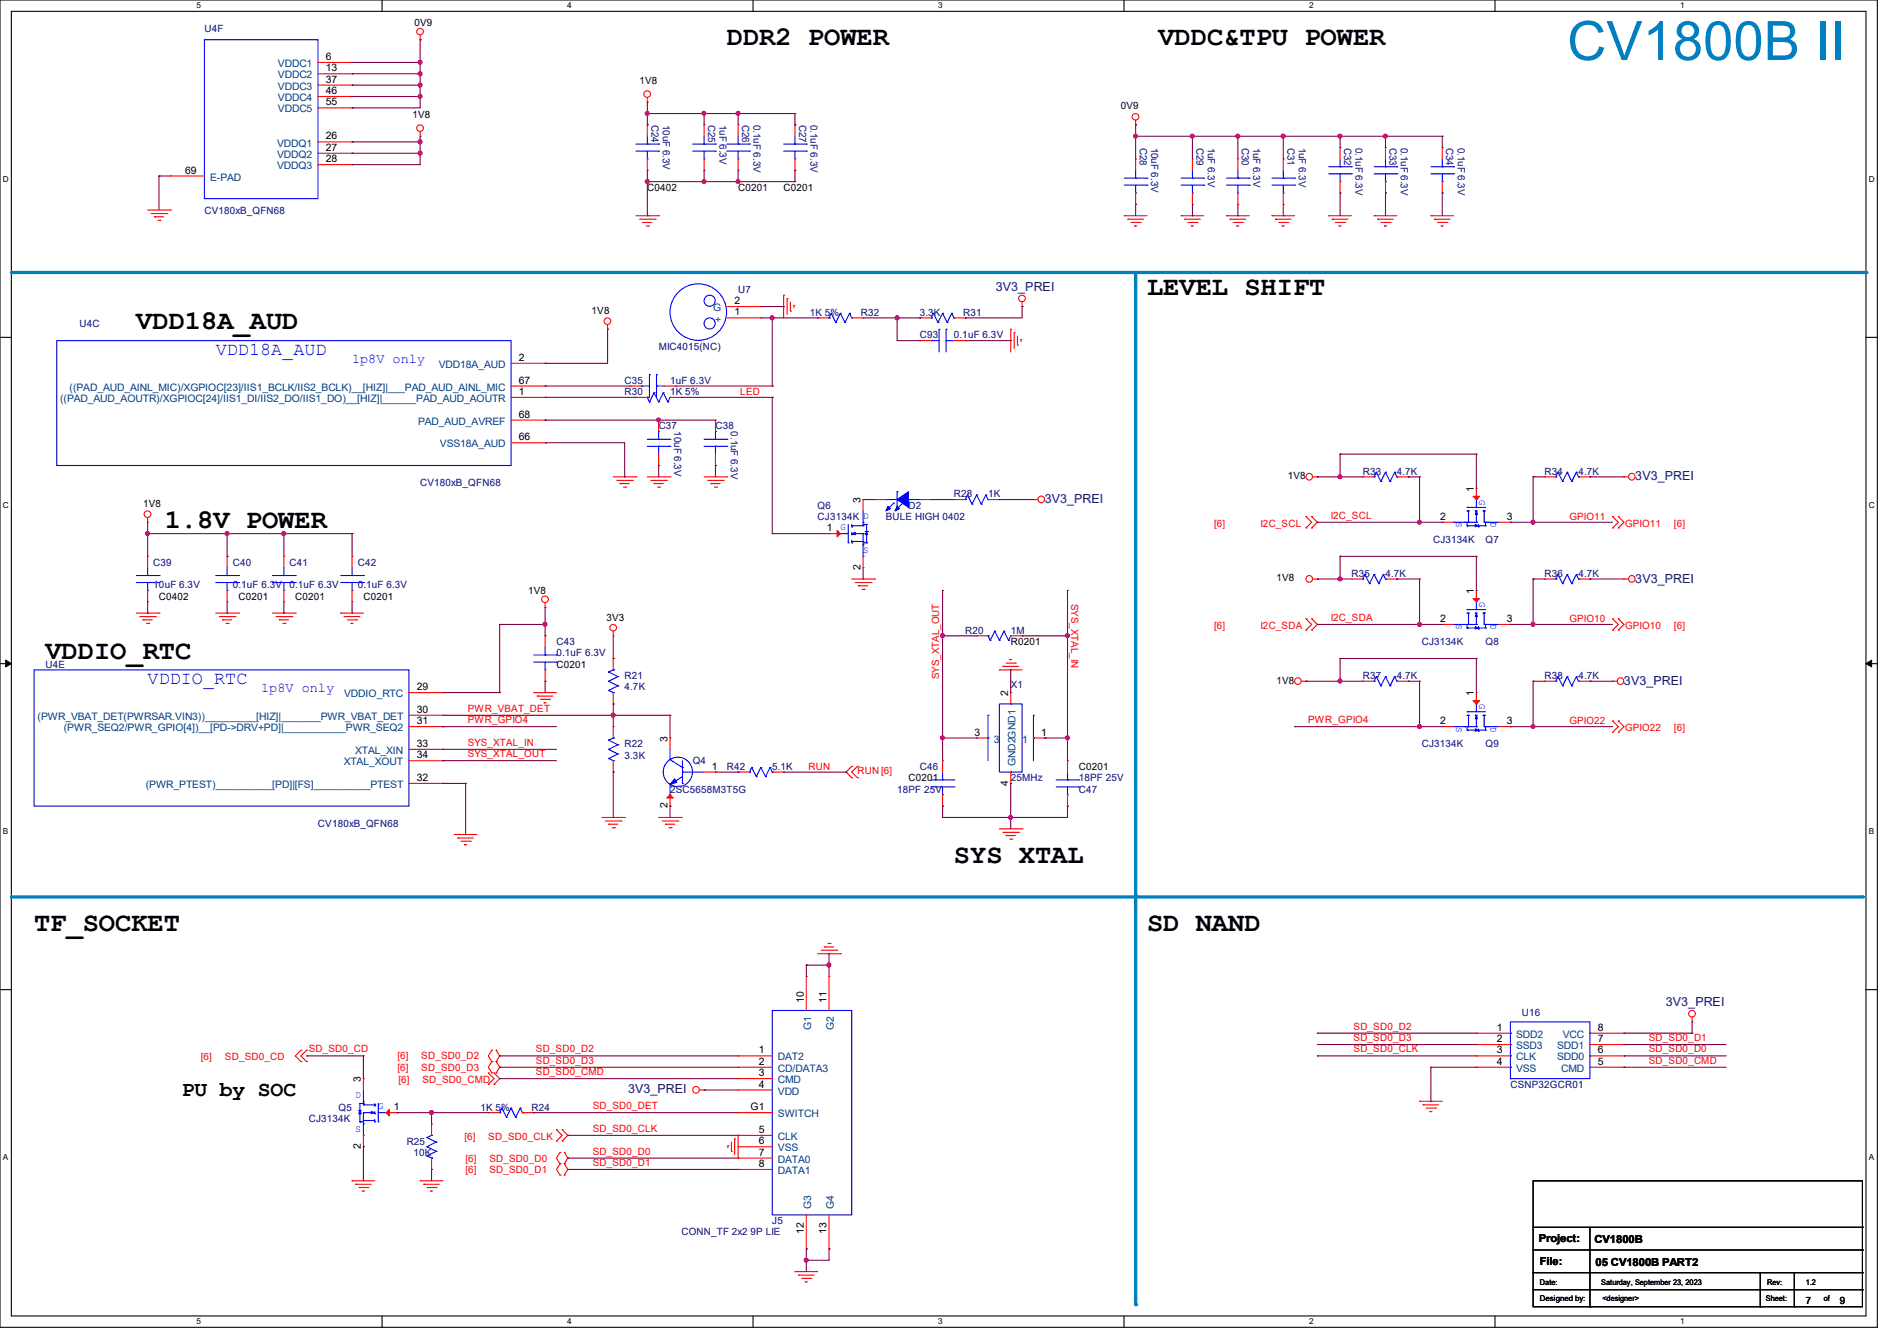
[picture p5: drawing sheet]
<svg xmlns="http://www.w3.org/2000/svg" width="297mm" height="210mm" viewBox="0 0 297 210" stroke-linecap="round" stroke-linejoin="round" font-family="sans-serif">
<defs><g id="words">
<text font-size="8.5" fill="#0080c0" x="245.4" y="9.4">CV1800B II</text>
<g font-size="4.2">
<text x="113.8" y="7.1">DDR2 POWER</text>
<text x="181.4" y="7.1">VDDC&amp;TPU POWER</text>
<text x="179.6" y="46.2">LEVEL SHIFT</text>
<text x="21.3" y="51.6">VDD18A_AUD</text>
<text x="25.8" y="82.7">1.8V POWER</text>
<text x="7.1" y="103.1">VDDIO_RTC</text>
<text x="149.4" y="135.1">SYS XTAL</text>
<text x="5.3" y="145.8">TF_SOCKET</text>
<text x="179.6" y="145.8">SD NAND</text>
</g>
<text font-size="3.3" x="28.4" y="171.7">PU by SOC</text>
<g font-size="2.8" fill="#00f">
<text x="33.8" y="55.6">VDD18A_AUD</text>
<text x="23.1" y="107.1">VDDIO_RTC</text>
</g>
<g font-size="2.1" fill="#00f">
<text x="55.1" y="56.8">1p8V only</text>
<text x="40.9" y="108.3">1p8V only</text>
</g>
<g font-size="1.9" fill="#000080">
<text x="155.9" y="45.5">3V3_PREI</text>
<text x="256" y="75.2">3V3_PREI</text>
<text x="163.6" y="78.8">3V3_PREI</text>
<text x="256" y="91.2">3V3_PREI</text>
<text x="254.3" y="107.2">3V3_PREI</text>
<text x="260.8" y="157.5">3V3_PREI</text>
<text x="98.3" y="171.2">3V3_PREI</text>
</g>
<g font-size="1.7">
<text x="240.9" y="194.5">Project:</text>
<text x="249.6" y="194.7">CV1800B</text>
<text x="241.1" y="198.1">File:</text>
<text x="249.8" y="198.2">05 CV1800B PART2</text>
</g>
<g font-size="1.6" fill="#000080">
<text x="32" y="5">U4F</text>
<text x="102" y="19.6" transform="rotate(90 102 19.6)">C24</text>
<text x="103.8" y="19.6" transform="rotate(90 103.8 19.6)">10uF 6.3V</text>
<text x="110.9" y="19.6" transform="rotate(90 110.9 19.6)">C25</text>
<text x="112.6" y="19.6" transform="rotate(90 112.6 19.6)">1uF 6.3V</text>
<text x="116.2" y="19.6" transform="rotate(90 116.2 19.6)">C26</text>
<text x="118" y="19.6" transform="rotate(90 118 19.6)">0.1uF 6.3V</text>
<text x="125.1" y="19.6" transform="rotate(90 125.1 19.6)">C27</text>
<text x="126.9" y="19.6" transform="rotate(90 126.9 19.6)">0.1uF 6.3V</text>
<text x="178.4" y="23.1" transform="rotate(90 178.4 23.1)">C28</text>
<text x="180.2" y="23.1" transform="rotate(90 180.2 23.1)">10uF 6.3V</text>
<text x="187.3" y="23.1" transform="rotate(90 187.3 23.1)">C29</text>
<text x="189.1" y="23.1" transform="rotate(90 189.1 23.1)">1uF 6.3V</text>
<text x="194.4" y="23.1" transform="rotate(90 194.4 23.1)">C30</text>
<text x="196.2" y="23.1" transform="rotate(90 196.2 23.1)">1uF 6.3V</text>
<text x="201.5" y="23.1" transform="rotate(90 201.5 23.1)">C31</text>
<text x="203.3" y="23.1" transform="rotate(90 203.3 23.1)">1uF 6.3V</text>
<text x="210.4" y="23.1" transform="rotate(90 210.4 23.1)">C32</text>
<text x="212.2" y="23.1" transform="rotate(90 212.2 23.1)">0.1uF 6.3V</text>
<text x="217.6" y="23.1" transform="rotate(90 217.6 23.1)">C33</text>
<text x="219.3" y="23.1" transform="rotate(90 219.3 23.1)">0.1uF 6.3V</text>
<text x="226.4" y="23.1" transform="rotate(90 226.4 23.1)">C34</text>
<text x="228.2" y="23.1" transform="rotate(90 228.2 23.1)">0.1uF 6.3V</text>
<text x="32" y="33.4">CV180xB_QFN68</text>
<text x="115.6" y="45.9">U7</text>
<text x="12.4" y="51.2">U4C</text>
<text x="126.8" y="49.4">1K 5%</text>
<text x="134.8" y="49.4">R32</text>
<text x="144" y="53">C93</text>
<text x="144" y="49.4">3.3K</text>
<text x="149.4" y="53">0.1uF 6.3V</text>
<text x="150.8" y="49.4">R31</text>
<text x="103.1" y="54.8">MIC4015(NC)</text>
<text x="97.8" y="61.9">R30</text>
<text x="97.8" y="60.1">C35</text>
<text x="104.9" y="61.9">1K 5%</text>
<text x="104.9" y="60.1">1uF 6.3V</text>
<text x="103.1" y="67.2">C37</text>
<text x="105.5" y="67.6" transform="rotate(90 105.5 67.6)">10uF 6.3V</text>
<text x="112" y="67.2">C38</text>
<text x="114.4" y="67.6" transform="rotate(90 114.4 67.6)">0.1uF 6.3V</text>
<text x="65.8" y="76.1">CV180xB_QFN68</text>
<text x="149.4" y="77.9">R28</text>
<text x="154.7" y="77.9">1K</text>
<text x="213.4" y="74.3">R33</text>
<text x="218.7" y="74.3">4.7K</text>
<text x="241.8" y="74.3">R34</text>
<text x="247.1" y="74.3">4.7K</text>
<text x="128" y="79.7">Q6</text>
<text x="128" y="81.4">CJ3134K D</text>
<text x="138.7" y="81.4">BULE HIGH 0402</text>
<text x="142.2" y="79.7">D2</text>
<text x="24" y="88.6">C39</text>
<text x="36.4" y="88.6">C40</text>
<text x="45.3" y="88.6">C41</text>
<text x="56" y="88.6">C42</text>
<text x="224.4" y="85">CJ3134K</text>
<text x="232.6" y="85">Q7</text>
<text x="24" y="92.1">10uF 6.3V</text>
<text x="36.4" y="92.1">0.1uF 6.3V</text>
<text x="45.3" y="92.1">0.1uF 6.3V</text>
<text x="56" y="92.1">0.1uF 6.3V</text>
<text x="211.6" y="90.3">R35</text>
<text x="216.9" y="90.3">4.7K</text>
<text x="241.8" y="90.3">R36</text>
<text x="247.1" y="90.3">4.7K</text>
<text x="87.1" y="101">C43</text>
<text x="151.1" y="99.2">R20</text>
<text x="158.2" y="99.2">1M</text>
<text x="222.6" y="101">CJ3134K</text>
<text x="232.6" y="101">Q8</text>
<text x="7.1" y="104.6">U4E</text>
<text x="87.1" y="102.8">0.1uF 6.3V</text>
<text x="97.8" y="106.3">R21</text>
<text x="158.2" y="107.8">X1</text>
<text x="213.4" y="106.3">R37</text>
<text x="218.7" y="106.3">4.7K</text>
<text x="241.8" y="106.3">R38</text>
<text x="247.1" y="106.3">4.7K</text>
<text x="97.8" y="108.1">4.7K</text>
<text x="97.8" y="117">R22</text>
<text x="97.8" y="118.8">3.3K</text>
<text x="108.5" y="119.7">Q4</text>
<text x="222.6" y="117">CJ3134K</text>
<text x="232.6" y="117">Q9</text>
<text x="104.9" y="124.1">2SC5658M3T5G</text>
<text x="113.8" y="120.6">R42</text>
<text x="120.9" y="120.6">5.1K</text>
<text x="140.5" y="124.1">18PF 25V</text>
<text x="144" y="120.6">C46</text>
<text x="158.2" y="122.3">25MHz</text>
<text x="168.9" y="124.1">C47</text>
<text x="168.9" y="122.3">18PF 25V</text>
<text x="49.8" y="129.5">CV180xB_QFN68</text>
<text x="238.3" y="159.1">U16</text>
<text x="53" y="173.9">Q5</text>
<text x="75.2" y="173.9">1K 5%</text>
<text x="83.2" y="173.9">R24</text>
<text x="236.5" y="170.3">CSNP32GCR01</text>
<text x="48.3" y="175.7">CJ3134K</text>
<text x="63.7" y="179.2">R25</text>
<text x="64.7" y="181">10K</text>
<text x="120.9" y="191.7">J5</text>
<text x="106.7" y="193.5">CONN_TF 2x2</text>
<text x="117.5" y="193.5">9P LIE</text>
</g>
<g font-size="1.6">
<text x="64.9" y="4.1">0V9</text>
<text x="51" y="9.4">6</text>
<text x="51" y="11.2">13</text>
<text x="51" y="13">37</text>
<text x="51" y="14.7">46</text>
<text x="51" y="16.5">55</text>
<text x="100.1" y="13.2">1V8</text>
<text x="175.5" y="17.1">0V9</text>
<text x="51" y="21.8">26</text>
<text x="51" y="23.6">27</text>
<text x="64.6" y="18.5">1V8</text>
<text x="29" y="27.2">69</text>
<text x="51" y="25.4">28</text>
<text x="101.3" y="29.9">C0402</text>
<text x="115.6" y="29.9">C0201</text>
<text x="122.7" y="29.9">C0201</text>
<text x="115" y="47.6">2</text>
<text x="92.6" y="49.1">1V8</text>
<text x="115" y="49.4">1</text>
<text x="81.2" y="56.5">2</text>
<text x="81.2" y="65.4">68</text>
<text x="81.2" y="60.1">67</text>
<text x="81.2" y="61.8">1</text>
<text x="81.2" y="69">66</text>
<text x="201.6" y="75.1">1V8</text>
<text x="230.8" y="77" transform="rotate(-90 230.8 77)">1</text>
<text x="22.4" y="79.3">1V8</text>
<text x="129.5" y="83.2">1</text>
<text x="134.7" y="78.8" transform="rotate(-90 134.7 78.8)">3</text>
<text x="225.5" y="81.4">2</text>
<text x="235.9" y="81.4">3</text>
<text x="134.7" y="89.2" transform="rotate(-90 134.7 89.2)">2</text>
<text x="24.9" y="93.9">C0402</text>
<text x="37.3" y="93.9">C0201</text>
<text x="46.2" y="93.9">C0201</text>
<text x="56.9" y="93.9">C0201</text>
<text x="82.7" y="93">1V8</text>
<text x="199.9" y="91.1">1V8</text>
<text x="230.8" y="93" transform="rotate(-90 230.8 93)">1</text>
<text x="95" y="97.3">3V3</text>
<text x="158.2" y="101">R0201</text>
<text x="225.5" y="97.4">2</text>
<text x="235.9" y="97.4">3</text>
<text x="87.1" y="104.6">C0201</text>
<text x="199.9" y="107.1">1V8</text>
<text x="65.2" y="108.1">29</text>
<text x="65.2" y="111.6">30</text>
<text x="65.2" y="113.4">31</text>
<text x="157.9" y="109" transform="rotate(-90 157.9 109)">2</text>
<text x="225.5" y="113.4">2</text>
<text x="230.8" y="109" transform="rotate(-90 230.8 109)">1</text>
<text x="235.9" y="113.4">3</text>
<text x="65.2" y="117">33</text>
<text x="65.2" y="118.7">34</text>
<text x="104.5" y="116.1" transform="rotate(-90 104.5 116.1)">3</text>
<text x="152.6" y="115.2">3</text>
<text x="163" y="115.2">1</text>
<text x="65.2" y="122.3">32</text>
<text x="111.5" y="120.5">1</text>
<text x="142.2" y="122.3">C0201</text>
<text x="157.9" y="123" transform="rotate(-90 157.9 123)">4</text>
<text x="168.9" y="120.6">C0201</text>
<text x="104.5" y="126.6" transform="rotate(-90 104.5 126.6)">2</text>
<text x="125.9" y="157" transform="rotate(-90 125.9 157)">10</text>
<text x="129.4" y="157" transform="rotate(-90 129.4 157)">11</text>
<text x="234.4" y="161.4">1</text>
<text x="250.1" y="161.4">8</text>
<text x="118.8" y="165">1</text>
<text x="118.8" y="166.8">2</text>
<text x="234.4" y="163.2">2</text>
<text x="234.4" y="165">3</text>
<text x="234.4" y="166.8">4</text>
<text x="250.1" y="166.8">5</text>
<text x="250.1" y="165">6</text>
<text x="250.1" y="163.2">7</text>
<text x="56.5" y="169.5" transform="rotate(-90 56.5 169.5)">3</text>
<text x="61.7" y="173.9">1</text>
<text x="117.5" y="173.9">G1</text>
<text x="118.8" y="168.5">3</text>
<text x="118.8" y="170.3">4</text>
<text x="56.5" y="179.9" transform="rotate(-90 56.5 179.9)">2</text>
<text x="118.8" y="177.4">5</text>
<text x="118.8" y="179.2">6</text>
<text x="118.8" y="181">7</text>
<text x="118.8" y="182.8">8</text>
<text x="125.9" y="193.3" transform="rotate(-90 125.9 193.3)">12</text>
<text x="129.4" y="193.3" transform="rotate(-90 129.4 193.3)">13</text>
<text x="282.7" y="204.1">7</text>
<text x="288" y="204.1">9</text>
</g>
<g font-size="1.6" fill="#004080">
<text x="43.5" y="10.5">VDDC1</text>
<text x="43.5" y="12.3">VDDC2</text>
<text x="43.5" y="14.1">VDDC3</text>
<text x="43.5" y="15.8">VDDC4</text>
<text x="43.5" y="17.6">VDDC5</text>
<text x="43.4" y="22.9">VDDQ1</text>
<text x="32.9" y="28.3">E-PAD</text>
<text x="43.4" y="24.7">VDDQ2</text>
<text x="43.4" y="26.5">VDDQ3</text>
<text x="111.6" y="48.7">G</text>
<text x="112" y="50.5">+</text>
<text x="68.7" y="57.6">VDD18A_AUD</text>
<text x="9.4" y="62.9">((PAD_AUD_AOUTR)/XGPIOC[24]/IIS1_DI/IIS2_DO/IIS1_DO)__[HIZ]|______PAD_AUD_AOUTR</text>
<text x="10.9" y="61.2">((PAD_AUD_AINL_MIC)/XGPIOC[23]/IIS1_BCLK/IIS2_BCLK)__[HIZ]|___PAD_AUD_AINL_MIC</text>
<text x="65.4" y="66.5">PAD_AUD_AVREF</text>
<text x="68.9" y="70.1">VSS18A_AUD</text>
<text x="5.9" y="112.7">(PWR_VBAT_DET(PWRSAR.VIN3))_________[HIZ]|_______PWR_VBAT_DET</text>
<text x="53.9" y="109.2">VDDIO_RTC</text>
<text x="10" y="114.5">(PWR_SEQ2/PWR_GPIO[4])__[PD-&gt;DRV+PD]|___________PWR_SEQ2</text>
<text x="53.8" y="119.8">XTAL_XOUT</text>
<text x="55.6" y="118.1">XTAL_XIN</text>
<text x="155.6" y="116.3">3</text>
<text x="160" y="116.3">1</text>
<text x="22.8" y="123.4">(PWR_PTEST)__________[PD]|[FS]__________PTEST</text>
<text x="159" y="120" transform="rotate(-90 159 120)">GND2GND1</text>
<text x="127" y="161.3" transform="rotate(-90 127 161.3)">G1</text>
<text x="130.6" y="161.3" transform="rotate(-90 130.6 161.3)">G2</text>
<text x="121.8" y="166.1">DAT2</text>
<text x="121.8" y="167.9">CD/DATA3</text>
<text x="237.4" y="162.5">SDD2</text>
<text x="237.4" y="164.3">SSD3</text>
<text x="237.4" y="166.1">CLK</text>
<text x="237.4" y="167.9">VSS</text>
<text x="243.8" y="166.1">SDD0</text>
<text x="243.8" y="164.3">SDD1</text>
<text x="244.4" y="167.9">CMD</text>
<text x="244.7" y="162.5">VCC</text>
<text x="121.8" y="169.6">CMD</text>
<text x="121.8" y="171.4">VDD</text>
<text x="121.8" y="175">SWITCH</text>
<text x="121.8" y="178.5">CLK</text>
<text x="121.8" y="180.3">VSS</text>
<text x="121.8" y="182.1">DATA0</text>
<text x="121.8" y="183.9">DATA1</text>
<text x="127" y="189.4" transform="rotate(-90 127 189.4)">G3</text>
<text x="130.6" y="189.4" transform="rotate(-90 130.6 189.4)">G4</text>
</g>
<g font-size="1.6" fill="#f00">
<text x="115.9" y="61.9">LED</text>
<text x="190.1" y="82.5">[6]</text>
<text x="197.4" y="82.5">I2C_SCL</text>
<text x="208.4" y="81.2">I2C_SCL</text>
<text x="245.7" y="81.4">GPIO11</text>
<text x="254.4" y="82.5">GPIO11</text>
<text x="262.1" y="82.5">[6]</text>
<text x="167.7" y="94.6" transform="rotate(90 167.7 94.6)">SYS_XTAL_IN</text>
<text x="190.1" y="98.5">[6]</text>
<text x="197.4" y="98.5">I2C_SDA</text>
<text x="208.4" y="97.2">I2C_SDA</text>
<text x="245.7" y="97.5">GPIO10</text>
<text x="254.4" y="98.5">GPIO10</text>
<text x="262.1" y="98.5">[6]</text>
<text x="147" y="106.3" transform="rotate(-90 147 106.3)">SYS_XTAL_OUT</text>
<text x="73.2" y="113.2">PWR_GPIO4</text>
<text x="73.2" y="111.5">PWR_VBAT_DET</text>
<text x="204.8" y="113.2">PWR_GPIO4</text>
<text x="245.7" y="113.5">GPIO22</text>
<text x="73.2" y="116.8">SYS_XTAL_IN</text>
<text x="73.2" y="118.6">SYS_XTAL_OUT</text>
<text x="254.4" y="114.5">GPIO22</text>
<text x="262.1" y="114.5">[6]</text>
<text x="126.6" y="120.6">RUN</text>
<text x="134.2" y="121.3">RUN [6]</text>
<text x="211.9" y="161.2">SD_SD0_D2</text>
<text x="31.5" y="166.1">[6]</text>
<text x="35.2" y="166.1">SD_SD0_CD</text>
<text x="48.3" y="164.8">SD_SD0_CD</text>
<text x="62.2" y="167.7">[6]</text>
<text x="62.2" y="165.9">[6]</text>
<text x="66" y="167.7">SD_SD0_D3</text>
<text x="66" y="165.9">SD_SD0_D2</text>
<text x="83.9" y="166.6">SD_SD0_D3</text>
<text x="83.9" y="164.8">SD_SD0_D2</text>
<text x="211.9" y="163">SD_SD0_D3</text>
<text x="211.9" y="164.8">SD_SD0_CLK</text>
<text x="258.1" y="163">SD_SD0_D1</text>
<text x="258.1" y="164.8">SD_SD0_D0</text>
<text x="258.1" y="166.6">SD_SD0_CMD</text>
<text x="62.4" y="169.6">[6]</text>
<text x="66.1" y="169.6">SD_SD0_CMD</text>
<text x="83.9" y="168.4">SD_SD0_CMD</text>
<text x="92.8" y="173.7">SD_SD0_DET</text>
<text x="72.7" y="178.5">[6]</text>
<text x="76.5" y="178.5">SD_SD0_CLK</text>
<text x="92.8" y="177.2">SD_SD0_CLK</text>
<text x="72.9" y="181.9">[6]</text>
<text x="72.9" y="183.7">[6]</text>
<text x="76.6" y="181.9">SD_SD0_D0</text>
<text x="76.6" y="183.7">SD_SD0_D1</text>
<text x="92.8" y="182.6">SD_SD0_D1</text>
<text x="92.8" y="180.8">SD_SD0_D0</text>
</g>
<g font-size="1.6" fill="#00f">
<text x="131.6" y="83">G</text>
<text x="228" y="81.8" transform="rotate(90 228 81.8)">S</text>
<text x="231.6" y="78.2" transform="rotate(90 231.6 78.2)">G</text>
<text x="233.3" y="81.8" transform="rotate(90 233.3 81.8)">D</text>
<text x="135.1" y="86.6">S</text>
<text x="231.6" y="94.2" transform="rotate(90 231.6 94.2)">G</text>
<text x="228" y="97.8" transform="rotate(90 228 97.8)">S</text>
<text x="233.3" y="97.8" transform="rotate(90 233.3 97.8)">D</text>
<text x="228" y="113.8" transform="rotate(90 228 113.8)">S</text>
<text x="231.6" y="110.2" transform="rotate(90 231.6 110.2)">G</text>
<text x="233.3" y="113.8" transform="rotate(90 233.3 113.8)">D</text>
<text x="55.7" y="171.9">D</text>
<text x="59.2" y="173.7">G</text>
<text x="55.7" y="177.2">S</text>
</g>
<g font-size="1.3">
<text x="30.8" y="1.3">5</text>
<text x="88.8" y="1.3">4</text>
<text x="146.9" y="1.3">3</text>
<text x="205" y="1.3">2</text>
<text x="263.1" y="1.3">1</text>
<text x=".5" y="28.4">D</text>
<text x="292.6" y="28.4">D</text>
<text x=".5" y="79.5">C</text>
<text x="292.6" y="79.5">C</text>
<text x=".5" y="130.6">B</text>
<text x="292.6" y="130.6">B</text>
<text x=".5" y="181.7">A</text>
<text x="292.6" y="181.7">A</text>
<text x="30.8" y="207.4">5</text>
<text x="88.8" y="207.4">4</text>
<text x="146.9" y="207.4">3</text>
<text x="205" y="207.4">2</text>
<text x="263.1" y="207.4">1</text>
</g>
<g font-size="1.2">
<text x="241.1" y="201.2">Date:</text>
<text x="241.1" y="203.7">Designed by:</text>
<text x="250.7" y="201.2">Saturday, September 23, 2023</text>
<text x="250.9" y="203.7">&lt;designer&gt;</text>
<text x="276.5" y="203.7">Sheet:</text>
<text x="276.6" y="201.2">Rev:</text>
<text x="282.7" y="201.2">1.2</text>
<text x="285.5" y="203.7">of</text>
</g>
</g></defs>
<g fill="none" stroke="#000" stroke-width=".17">
<path d="M0 0h293.9v207.9h-293.9zM1.8 1.8h290.3v204.3h-290.3zM59.8 0v1.8M117.9 0v1.8M176 0v1.8M234.1 0v1.8M0 52.8h1.8M292.1 52.8h1.8M0 103.9h1.8M292.1 103.9h1.8M0 155h1.8M292.1 155h1.8"/>
<path d="M59.8 206.1v1.8M117.9 206.1v1.8M176 206.1v1.8M234.1 206.1v1.8"/>
</g>
<path d="M.9 103.4l.9 .5-.9 .5zM292.1 103.9l.9-.5v1z" fill="#000"/>
<path d="M.9 103.4l.9 .5-.9 .5zM292.1 103.9l.9-.5v1z" fill="none" stroke="#000" stroke-width=".16"/>
<path d="M1.8 42.7h290.3" fill="none" stroke="#0080c0" stroke-width=".51"/>
<circle cx="292.1" cy="42.7" r=".25" fill="#0080c0"/>
<path d="M1.8 140.5h289.8" fill="none" stroke="#0080c0" stroke-width=".51"/>
<circle cx="291.6" cy="140.5" r=".25" fill="#0080c0"/>
<path d="M177.8 42.7v97.6" fill="none" stroke="#0080c0" stroke-width=".51"/>
<circle cx="177.8" cy="140.3" r=".25" fill="#0080c0"/>
<path d="M177.8 140.5v63.8" fill="none" stroke="#0080c0" stroke-width=".51"/>
<circle cx="177.8" cy="204.3" r=".25" fill="#0080c0"/>
<g fill="none" stroke="#f00" stroke-width=".17">
<path d="M65.8 6.2h.1M65.8 5.5v.7M101.3 16h.1M101.3 15.3v.7M177.8 19.6h.1M177.8 18.8v.8M23.1 32.9h3.6M23.7 33.4h2.4M24.2 34h.1M24.2 34h1.4M24.7 34.5h.4M25.1 34.5h.1"/>
<path d="M26.1 33.4h.1M26.7 32.9h.1M65.8 21.3h.1M65.8 20.6v.7M99.6 33.8h3.5M100.1 34.3h2.5M100.6 34.8h.1M100.6 34.8h1.5M101.2 35.4h.3M101.5 35.4h.1M102.6 34.3h.1M103.1 33.8h.1"/>
<path d="M176 33.8h.1M176 33.8h3.6M176.6 34.3h.1M176.6 34.3h2.4M177.1 34.8h1.4M177.6 35.4h.1M177.6 35.4h.4M177.8 24.9h.1M177.8 32h.1M177.8 24.9v1.8M177.8 30.2v1.8M178.5 34.8h.1"/>
<path d="M184.9 33.8h.1M184.9 33.8h3.6M185.5 34.3h.1M185.5 34.3h2.4M186 34.8h1.4M186.5 35.4h.1M186.5 35.4h.4M187.4 34.8h.1M192 33.8h.1M192 33.8h3.6M192.6 34.3h.1M192.6 34.3h2.4"/>
<path d="M193.1 34.8h1.4M193.6 35.4h.1M193.6 35.4h.4M194.5 34.8h.1M199.1 33.8h.1M199.1 33.8h3.6M199.7 34.3h.1M199.7 34.3h2.4M200.2 34.8h1.4M200.7 35.4h.1M200.7 35.4h.4M201.6 34.8h.1"/>
<path d="M208 33.8h.1M208 33.8h3.6M208.6 34.3h.1M208.6 34.3h2.4M209.1 34.8h1.4M209.6 35.4h.1M209.6 35.4h.4M210.5 34.8h.1M215.1 33.8h.1M215.1 33.8h3.6M215.7 34.3h.1M215.7 34.3h2.4"/>
<path d="M216.2 34.8h1.4M216.7 35.4h.1M216.7 35.4h.4M217.6 34.8h.1M224 33.8h.1M224 33.8h3.6M224.6 34.3h.1M224.6 34.3h2.4M225.1 34.8h1.4M225.6 35.4h.1M225.6 35.4h.4M226.5 34.8h.1"/>
<path d="M95.1 51.6h.1M95.1 50.8v.8M122.7 46.2h.1M122.7 46.2v3.6M123.2 46.8h.1M123.2 46.8v2.4M123.7 48.7h.1M123.7 47.3v1.4M124.3 47.8h.1M124.3 47.8v.4M144 53.3h.1M144 53.3h1.8"/>
<path d="M149.4 53.3h1.7M151.1 53.3h.1M158.2 51.6h.1M158.2 51.6v3.5M158.8 52.1h.1M158.8 52.1v2.5M159.3 54.1h.1M159.3 52.6v1.5M159.9 53.2h.1M159.9 53.2v.3M160 48h.1M160 47.3v.7"/>
<path d="M96 74.7h3.6M96.6 75.2h2.4M97.1 75.7h.1M97.1 75.7h1.4M97.6 76.3h.4M98 76.3h.1M99 75.2h.1M99.6 74.7h.1M101.3 74.7h3.6M101.9 75.2h2.5M102.4 75.7h.1M102.4 75.7h1.4"/>
<path d="M103 76.3h.3M103.3 76.3h.1M104.4 75.2h.1M104.9 74.7h.1M110.2 74.7h3.6M110.8 75.2h2.4M111.3 75.7h.1M111.3 75.7h1.4M111.8 76.3h.4M112.2 76.3h.1M113.2 75.2h.1M113.8 74.7h.1"/>
<path d="M161.8 78.2h.1M161.8 78.2h.7M205.5 74.7h.7M206.2 74.7h.1M254.3 74.7h.1M254.3 74.7h.7M21.3 96h3.6M21.9 96.6h2.4M22.4 97.1h.1M22.4 97.1h1.4M22.9 97.6h.4M23.1 81.8h.1"/>
<path d="M23.1 81.1v.7M23.3 97.6h.1M24.3 96.6h.1M24.9 96h.1M33.8 96h3.5M34.3 96.6h2.5M34.8 97.1h.1M34.8 97.1h1.5M35.4 97.6h.3M35.7 97.6h.1M36.8 96.6h.1M37.3 96h.1"/>
<path d="M42.7 96h3.5M43.2 96.6h2.5M43.7 97.1h.1M43.7 97.1h1.5M44.3 97.6h.3M44.6 97.6h.1M45.7 96.6h.1M46.2 96h.1M53.3 96h.1M53.3 96h3.6M53.9 96.6h.1M53.9 96.6h2.4"/>
<path d="M54.4 97.1h1.4M54.9 97.6h.1M54.9 97.6h.4M55.8 97.1h.1M85.3 95.1h.1M85.3 94.4v.7M96 99.6h.1M96 98.8v.8M133.3 90.7h3.6M133.9 91.2h2.5M134.4 91.7h.1M134.4 91.7h1.4"/>
<path d="M135 92.3h.3M135.3 92.3h.1M136.4 91.2h.1M136.9 90.7h.1M204.5 82.7h.1M204.5 80.9h.1M204.5 98.7h.1M204.5 96.9h.1M204.5 80.9l.9 .9-.9 .9M204.5 96.9l.9 .9-.9 .9M205.4 80.9h.1M205.4 82.7h.1"/>
<path d="M205.4 96.9h.1M205.4 98.7h.1M205.4 80.9l.8 .9-.8 .9M205.4 96.9l.8 .9-.8 .9M205.5 90.7h.7M206.2 90.7h.1M252.5 96.9h.1M252.5 98.7h.1M252.5 80.9h.1M252.5 82.7h.1M252.5 96.9l.9 .9-.9 .9M252.5 80.9l.9 .9-.9 .9"/>
<path d="M253.4 96.9h.1M253.4 98.7h.1M253.4 80.9h.1M253.4 82.7h.1M253.4 96.9l.9 .9-.9 .9M253.4 80.9l.9 .9-.9 .9M254.3 90.7h.1M254.3 90.7h.7M83.6 108.5h.1M83.6 108.5h3.5M84.1 109h.1M84.1 109h2.5"/>
<path d="M84.6 109.5h1.5M85.2 110.1h.1M85.2 110.1h.3M86.1 109.5h.1M96 110.2h.1M96 103.1h.1M96 103.1v1.8M96 108.5v1.7M156.5 104.9h.1M156.5 104.9h3.5M157 104.4h.1M157 104.4h2.5"/>
<path d="M157.5 103.8h1.5M158.1 103.3h.1M158.1 103.3h.3M159 103.8h.1M203.8 106.7h.7M204.5 106.7h.1M241.8 106.7h.1M241.8 106.7h1.8M247.1 106.7h1.8M248.9 106.7h.1M252.5 106.7h.1M252.5 112.9h.1"/>
<path d="M252.5 114.7h.1M252.5 106.7h.7M252.5 112.9l.9 .9-.9 .9M253.4 112.9h.1M253.4 114.7h.1M253.4 112.9l.9 .9-.9 .9M71.1 130.7h.1M71.1 130.7h3.6M71.7 131.2h.1M71.7 131.2h2.4M72.2 131.7h1.4M72.7 132.3h.1"/>
<path d="M72.7 132.3h.4M73.6 131.7h.1M94.2 128h3.6M94.8 128.6h2.4M95.3 129.1h.1M95.3 129.1h1.4M95.8 129.6h.4M96.2 129.6h.1M97.2 128.6h.1M97.8 128h.1M103.1 128h3.6M103.7 128.6h2.4"/>
<path d="M104.2 129.1h.1M104.2 129.1h1.4M104.7 129.6h.4M105.1 129.6h.1M106.1 128.6h.1M106.7 128h.1M133.3 121.8h.1M133.3 120h.1M133.3 120l-.8 .9 .8 .9M134.2 120h.1M134.2 121.8h.1M134.2 120l-.9 .9 .9 .9"/>
<path d="M156.5 129.8h3.5M157 130.3h2.5M157.5 130.9h.1M157.5 130.9h1.5M158.1 131.4h.3M158.4 131.4h.1M159.5 130.3h.1M160 129.8h.1M128 149.4h3.6M128.6 148.8h2.4M129.1 148.3h.1M129.1 148.3h1.4"/>
<path d="M129.6 147.7h.4M130 147.7h.1M131 148.8h.1M131.6 149.4h.1M264.9 159.3v.7M47.1 164.5h.1M47.1 166.2h.1M47.1 164.5l-.9 .9 .9 .8M48 164.5h.1M48 166.2h.1M48 164.5l-.9 .9 .9 .8M76.5 169.8h.1"/>
<path d="M76.5 168h.1M76.5 168l.8 .9-.8 .9M77 166.2h.1M77 168h.1M77 164.5h.1M77 166.2l-.5 .9 .5 .9M77 164.5l-.5 .9 .5 .8M77.3 168h.1M77.3 169.8h.1M77.3 168l.9 .9-.9 .9M77.7 166.2h.1M77.7 168h.1"/>
<path d="M77.7 164.5h.1M77.7 166.2l.5 .9-.5 .9M77.7 164.5l.5 .9-.5 .8M87.1 178.7h.1M87.1 176.9h.1M87.1 176.9l.9 .9-.9 .9M88 176.9h.1M88 178.7h.1M88 176.9l.9 .9-.9 .9M109.5 170.7h.7M110.2 170.7h.1M114 179.4h.1"/>
<path d="M114 179.4v.3M114.5 178.9v1.4M115 178.4h.1M115 178.4v2.4M115.6 177.8h.1M115.6 177.8v3.6M222.2 172.5h.1M222.2 172.5h3.6M222.8 173h.1M222.8 173h2.5M223.3 173.5h1.4M223.9 174.1h.1"/>
<path d="M223.9 174.1h.3M224.7 173.5h.1M264.9 160h.1M55.1 184.9h.1M55.1 184.9h3.6M55.7 185.5h.1M55.7 185.5h2.4M56.2 186h1.4M56.7 186.5h.1M56.7 186.5h.4M57.6 186h.1M65.8 184.9h.1"/>
<path d="M65.8 184.9h3.5M66.3 185.5h.1M66.3 185.5h2.5M66.8 186h1.5M67.4 186.5h.1M67.4 186.5h.3M68.3 186h.1M87.7 180.5h.1M87.7 182.2h.1M87.7 184h.1M87.7 180.5l-.6 .9 .6 .8M87.7 182.2l-.6 .9 .6 .9"/>
<path d="M88.3 180.5h.1M88.3 182.2h.1M88.3 184h.1M88.3 180.5l.6 .9-.6 .8M88.3 182.2l.6 .9-.6 .9M114.5 180.3h.1M124.5 199.1h.1M124.5 199.1h3.5M125 199.7h.1M125 199.7h2.5M125.5 200.2h1.5M126.1 200.7h.1"/>
<path d="M126.1 200.7h.3M127 200.2h.1"/>
<circle cx="65.8" cy="5" r=".52"/>
<circle cx="101.3" cy="14.7" r=".52"/>
<circle cx="177.8" cy="18.3" r=".52"/>
<circle cx="65.8" cy="20.1" r=".52"/>
<circle cx="95.1" cy="50.3" r=".52"/>
<circle cx="160" cy="46.7" r=".52"/>
<circle cx="163" cy="78.2" r=".52"/>
<circle cx="205" cy="74.7" r=".52"/>
<circle cx="255.5" cy="74.7" r=".52"/>
<circle cx="23.1" cy="80.5" r=".52"/>
<circle cx="85.3" cy="93.9" r=".52"/>
<circle cx="96" cy="98.3" r=".52"/>
<circle cx="205" cy="90.7" r=".52"/>
<circle cx="255.5" cy="90.7" r=".52"/>
<circle cx="203.2" cy="106.7" r=".52"/>
<circle cx="253.7" cy="106.7" r=".52"/>
<circle cx="264.9" cy="158.7" r=".52"/>
<circle cx="109" cy="170.7" r=".52"/>
</g>
<g fill="none" stroke="#000" stroke-width=".17">
<path d="M240 184.9h51.6v19.7h-51.6zM240 192.2h51.6M240 195.7h51.6M240 199.3h51.6M248.9 192.2v12.4M275.6 199.3v5.3M280.9 199.3v5.3M291.6 192.2h.1M291.6 195.7h.1M291.6 199.3h.1M240 202h51.6M248.9 204.6h.1"/>
<path d="M275.6 204.6h.1M280.9 204.6h.1M291.6 202h.1"/>
</g>
<g fill="none" stroke="#00f" stroke-width=".17">
<path d="M176 29h3.6M176 27.9h3.6M177.8 30.2h.1M177.8 27.9h.1M177.8 26.7v1.2M177.8 29v1.2M179.6 29h.1M179.6 27.9h.1M145.8 53.3h.1M145.8 53.3h1.2M147 51.6h.1M147 51.6v3.5"/>
<path d="M148.1 53.3h.1M148.1 51.6h.1M148.1 53.3h1.3M148.1 51.6v3.5M231.1 78.2h.1M231.1 78.2v1.3M229.4 81.8h.1M229.4 81.8h.5M229.9 81.8h.1M229.9 80v1.8M232.4 81.8h.1M232.4 80h.1"/>
<path d="M232.4 81.8h.5M232.4 80v1.8M95.3 108.1h.1M95.3 106.7h.1M95.3 105.2h.1M95.3 108.1l.7 .4M95.3 106.7l1.4 .7M95.3 105.2l1.4 .8M96 104.9h.1M96 108.5h.1M96 104.9l-.7 .3M96.7 106h.1"/>
<path d="M96.7 107.4h.1M96.7 106l-1.4 .7M96.7 107.4l-1.4 .7M243.6 106.7h.1M243.9 106h.1M243.9 106l.7 1.4M243.9 106l-.3 .7M244.6 107.4h.1M245.4 106h.1M245.4 106l.7 1.4M245.4 106l-.8 1.4M246.1 107.4h.1"/>
<path d="M246.8 106h.1M246.8 106l-.7 1.4M246.8 106l.3 .7M247.1 106.7h.1"/>
</g>
<path d="M231.1 80l.2 .6h-.3z" fill="#00f"/>
<path d="M231.1 80l.2 .6h-.3z" fill="none" stroke="#00f" stroke-width=".17"/>
<path d="M231 82.1l.5 .2-.5 .2z" fill="#00f"/>
<g fill="none" stroke="#00f" stroke-width=".17">
<path d="M229.7 79.5h.1M229.7 79.5h2.9M227.6 81.8h.1M227.6 81.8h1.8M229.7 82.3h.1M229.7 80h.1M229.7 81.8v.5M229.7 82.3h1.3M229.7 80h.4M229.9 81.8h1.2M231 82.1l.5 .2-.5 .2zM231 80h.1"/>
<path d="M231 80h.3M231.1 81.8h.1M231.1 80.6v1.2M231.5 82.5h.1M231.5 82.3h1.1M231.5 82.1v.4M232.2 80h.1M232.2 80h.4M232.6 82.3h.1M232.6 81.8h.1M232.6 81.8v.5M232.9 81.8h.1"/>
<path d="M232.9 81.8h1.8"/>
</g>
<path d="M230.6 77.7h1l-.5 .5z" fill="#f00"/>
<g fill="none" stroke="#f00" stroke-width=".17">
<path d="M200.9 24.9h.1M200.9 32h.1M200.9 24.9v1.8M200.9 30.2v1.8M209.8 23.1h.1M209.8 30.2h.1M209.8 23.1v1.8M209.8 28.4v1.8M103.1 72.9h.1M103.1 65.8h.1M103.1 65.8v1.8M103.1 71.1v1.8"/>
<path d="M230.6 77.7h1l-.5 .5zM231.1 76.5h.1M231.1 76.5v1.7M85.3 99.6h.1M85.3 99.6v1.7M225.8 81.8h.1M225.8 81.8h1.8M234.7 81.8h1.8M236.5 81.8h.1M85.3 106.7h.1M85.3 104.9v1.8M231.1 161.8h.1"/>
<path d="M231.1 163.6h.1M231.1 165.4h.1M231.1 167.1h.1M231.1 161.8h5.4M231.1 163.6h5.4M231.1 165.4h5.4M231.1 167.1h5.4M248.9 161.8h5.4M248.9 163.6h5.4M248.9 165.4h5.4M248.9 167.1h5.4M254.3 167.1h.1"/>
<path d="M254.3 165.4h.1M254.3 163.6h.1M254.3 161.8h.1"/>
</g>
<g fill="none" stroke="#00f" stroke-width=".17">
<path d="M199.1 29h3.6M199.1 27.9h3.6M200.9 30.2h.1M200.9 27.9h.1M200.9 26.7v1.2M200.9 29v1.2M202.7 29h.1M202.7 27.9h.1M208 27.2h3.6M208 26.1h3.6M209.8 28.4h.1M209.8 26.1h.1"/>
<path d="M209.8 24.9v1.2M209.8 27.2v1.2M211.6 27.2h.1M211.6 26.1h.1M101.3 68.8h3.6M101.3 69.9h3.6M103.1 67.6h.1M103.1 69.9h.1M103.1 67.6v1.2M103.1 69.9v1.2M104.9 68.8h.1M104.9 69.9h.1"/>
<path d="M83.6 103.7h3.5M83.6 102.6h3.5M85.3 104.9h.1M85.3 102.6h.1M85.3 101.3v1.3M85.3 103.7v1.2M87.1 103.7h.1M87.1 102.6h.1M56.9 173h.1M56.9 175.5h.1M56.9 176h.1M56.9 172.5v.5"/>
<path d="M56.9 175.5v.5M56.9 173h1.8M56.9 175.5h1.8M58.7 173h.1M59.2 174.2h1.3M60.5 174.2h.1M236.5 160h12.4v8.9h-12.4zM236.5 167.1h.1M236.5 163.6h.1M236.5 165.4h.1M236.5 161.8h.1M236.5 168.9h.1"/>
<path d="M248.9 165.4h.1M248.9 167.1h.1M248.9 163.6h.1M248.9 161.8h.1"/>
</g>
<path d="M58.1 174.1l.6 .1-.6 .2z" fill="#00f"/>
<path d="M58.1 174.1l.6 .1-.6 .2z" fill="none" stroke="#00f" stroke-width=".17"/>
<path d="M56.3 173.9l.3 .5h-.4z" fill="#00f"/>
<g fill="none" stroke="#00f" stroke-width=".17">
<path d="M56.2 173.9h.1M56.2 173.9h.4M56.3 173.9l.3 .5h-.4zM56.3 175.7h.1M56.3 172.8h.1M56.3 175.7h.6M56.3 172.8v1.1M56.3 174.4v1.3M56.3 172.8h.6M56.9 172.8h.1M56.9 174.2h.1M56.9 177.8h.1"/>
<path d="M56.9 172.5h.1M56.9 174.2h1.2M56.9 170.7v1.8M56.9 174.2v1.3M56.9 176v1.8M58.7 174.4h.1M58.7 175.7h.1M58.7 173.2h.1M58.7 172.8v.4M58.7 174.1v.3M58.7 175.3v.4M59.2 175.7h.1"/>
<path d="M59.2 172.8v2.9"/>
</g>
<path d="M60.5 174.2l.5-.5v1.1z" fill="#f00"/>
<g fill="none" stroke="#f00" stroke-width=".17">
<path d="M115.6 19.6h.1M115.6 19.6v1.7M124.5 19.6h.1M124.5 19.6v1.7M115.6 26.7h.1M115.6 24.9v1.8M124.5 26.7h.1M124.5 24.9v1.8M193.8 24.9h.1M193.8 32h.1M193.8 24.9v1.8M193.8 30.2v1.8"/>
<path d="M99.6 62.2h.1M99.6 62.2h1.7M104.9 62.2h1.8M106.7 62.2h.1M35.6 87.1h.1M35.6 94.2h.1M35.6 87.1v1.8M35.6 92.5v1.7M55.1 87.1h.1M55.1 94.2h.1M55.1 87.1v1.8M55.1 92.5v1.7"/>
<path d="M152.9 99.6h.1M152.9 99.6h1.8M158.2 99.6h1.8M160 99.6h.1M64 108.5h5.3M64 112h5.3M64 113.8h5.3M64 117.3h5.3M64 119.1h5.3M69.3 108.5h.1M69.3 112h.1M69.3 113.8h.1"/>
<path d="M69.3 117.3h.1M69.3 119.1h.1M152.9 115.6h.1M152.9 115.6h1.8M158.2 108.5h.1M158.2 108.5v1.7M161.8 115.6h1.8M163.6 115.6h.1M64 122.7h5.3M69.3 122.7h.1M158.2 122.7h.1M158.2 120.9v1.8"/>
<path d="M126.2 152.9h.1M126.2 152.9v5.3M129.8 152.9h.1M129.8 152.9v5.3M56.9 179.6h.1M56.9 168.9h.1M56.9 168.9v1.8M56.9 177.8v1.8M60.5 174.2l.5-.5v1.1zM60.5 174.2h1.7M62.2 174.2h.1M115.6 165.4h.1"/>
<path d="M115.6 174.2h.1M115.6 167.1h.1M115.6 168.9h.1M115.6 170.7h.1M115.6 177.8h.1M115.6 179.6h.1M115.6 174.2h5.3M115.6 165.4h5.3M115.6 167.1h5.3M115.6 168.9h5.3M115.6 170.7h5.3M115.6 177.8h5.3"/>
<path d="M115.6 179.6h5.3M115.6 181.4h.1M115.6 183.1h.1M115.6 181.4h5.3M115.6 183.1h5.3M126.2 195.6h.1M126.2 190.2v5.4M129.8 195.6h.1M129.8 190.2v5.4"/>
</g>
<g fill="none" stroke="#00f" stroke-width=".17">
<path d="M113.8 23.7h3.5M113.8 22.6h3.5M115.6 24.9h.1M115.6 22.6h.1M115.6 21.3v1.3M115.6 23.7v1.2M117.3 23.7h.1M117.3 22.6h.1M122.7 23.7h3.5M122.7 22.6h3.5M124.5 24.9h.1M124.5 22.6h.1"/>
<path d="M124.5 21.3v1.3M124.5 23.7v1.2M126.2 23.7h.1M126.2 22.6h.1M192 29h3.6M192 27.9h3.6M193.8 30.2h.1M193.8 27.9h.1M193.8 26.7v1.2M193.8 29v1.2M195.6 29h.1M195.6 27.9h.1"/>
<path d="M101.3 62.2h.1M101.3 62.2l.4 .7M101.7 62.9h.1M102.4 61.5h.1M102.4 61.5l.7 1.4M102.4 61.5l-.7 1.4M103.1 62.9h.1M103.8 61.5h.1M103.8 61.5l.8 1.4M103.8 61.5l-.7 1.4M104.6 62.9h.1M104.9 62.2h.1"/>
<path d="M104.9 62.2l-.3 .7M33.8 91.2h3.5M33.8 90.1h3.5M35.6 92.5h.1M35.6 90.1h.1M35.6 88.9v1.2M35.6 91.2v1.3M37.3 91.2h.1M37.3 90.1h.1M53.3 91.2h3.6M53.3 90.1h3.6M55.1 92.5h.1"/>
<path d="M55.1 90.1h.1M55.1 88.9v1.2M55.1 91.2v1.3M56.9 91.2h.1M56.9 90.1h.1M154.7 99.6h.1M154.7 99.6l.3 .7M155.7 98.8h.1M155.7 98.8l.8 1.5M155.7 98.8l-.7 1.5M157.2 98.8h.1M157.2 98.8l.7 1.5"/>
<path d="M157.2 98.8l-.7 1.5M158.2 99.6h.1M158.2 99.6l-.3 .7M5.3 104.9h58.7v21.3h-58.7zM104.9 119h.1M104.9 117.3v1.7M104.9 119l1.9 1.2M106.8 119.1v3.6M154.7 115.6h.1M154.7 112h.1M154.7 112v7.1M155 100.3h.1"/>
<path d="M156.5 110.2h3.5v10.7h-3.5zM156.5 100.3h.1M157.9 100.3h.1M158.2 110.2h.1M161.8 115.6h.1M161.8 112h.1M161.8 112v7.1M104.9 122.9h.1M104.9 124.5h.1M104.9 122.9v1.6M106.8 120.9h.1M106.8 122.7h.1"/>
<path d="M106.8 120.2h.1M106.8 120.9h3.4M106.8 121.6l-1.9 1.3M158.2 120.9h.1M120.9 158.2h12.4v32h-12.4z"/>
<circle cx="106.1" cy="120.9" r="2.3"/>
</g>
<path d="M105.6 122l.4 .5-1.1 .4z" fill="#00f"/>
<path d="M105.6 122l.4 .5-1.1 .4z" fill="none" stroke="#00f" stroke-width=".17"/>
<path d="M104.9 124.5l.5 .5h-1z" fill="#f00"/>
<g fill="none" stroke="#f00" stroke-width=".17">
<path d="M49.8 9.8h5.3M49.8 11.6h5.3M49.8 13.3h5.3M49.8 15.1h5.3M49.8 16.9h5.3M55.1 9.8h.1M55.1 11.6h.1M55.1 13.3h.1M55.1 15.1h.1M55.1 16.9h.1M26.7 27.6h.1M26.7 27.6h5.3"/>
<path d="M49.8 22.2h5.3M49.8 24h5.3M49.8 25.8h5.3M55.1 22.2h.1M55.1 24h.1M55.1 25.8h.1M241.8 74.7h.1M241.8 74.7h1.8M247.1 74.7h1.8M248.9 74.7h.1M104.9 115.6h.1M104.9 115.6v1.7"/>
<path d="M104.9 124.5l.5 .5h-1zM104.9 126.2h.1M104.9 124.5v1.7M110.2 120.9h1.8M112 120.9h.1"/>
</g>
<g fill="none" stroke="#00f" stroke-width=".17">
<path d="M32 6.2h17.8v24.9h-17.8zM140.5 77h.1M140.5 77v2.5M142.2 78.2h.1M142.2 78.2h1.8M243.6 74.7h.1M243.9 74h.1M243.9 74l.7 1.4M243.9 74l-.3 .7M244.6 75.4h.1M245.4 74h.1M245.4 74l.7 1.4"/>
<path d="M245.4 74l-.8 1.4M246.1 75.4h.1M246.8 74h.1M246.8 74l-.7 1.4M246.8 74l.3 .7M247.1 74.7h.1"/>
</g>
<path d="M140.5 78.2l1.7-1.2v2.5z" fill-rule="evenodd" fill="#00f"/>
<path d="M140.5 78.2l1.7-1.2v2.5z" fill="none" stroke="#00f" stroke-width=".17"/>
<path d="M140.5 79.3l.3 .4-.7 .3z" fill-rule="evenodd" fill="#00f"/>
<path d="M140.5 79.3l.3 .4-.7 .3z" fill="none" stroke="#00f" stroke-width=".17"/>
<path d="M139 79.3l.4 .4-.7 .3z" fill-rule="evenodd" fill="#00f"/>
<g fill="none" stroke="#00f" stroke-width=".17">
<path d="M184.9 29h3.6M184.9 27.9h3.6M186.7 30.2h.1M186.7 27.9h.1M186.7 26.7v1.2M186.7 29v1.2M188.5 29h.1M188.5 27.9h.1M215.1 27.2h3.6M215.1 26.1h3.6M216.9 28.4h.1M216.9 26.1h.1"/>
<path d="M216.9 24.9v1.2M216.9 27.2v1.2M218.7 27.2h.1M218.7 26.1h.1M224 27.2h3.6M224 26.1h3.6M225.8 28.4h.1M225.8 26.1h.1M225.8 24.9v1.2M225.8 27.2v1.2M227.6 27.2h.1M227.6 26.1h.1"/>
<path d="M8.9 53.3h71.1v19.6h-71.1zM101.7 58.7h.1M101.7 58.7v3.5M102.8 58.7h.1M102.8 58.7v3.5M145.8 49.8h.1M146.1 49.1h.1M146.1 49.1l.8 1.4M146.1 49.1l-.3 .7M146.9 50.5h.1M147.6 49.1h.1M147.6 49.1l-.7 1.4"/>
<path d="M147.6 49.1l.7 1.4M148.3 50.5h.1M149 49.1h.1M149 49.1l-.7 1.4M149 49.1l.4 .7M149.4 49.8h.1M100.5 60.5h.1M100.5 60.5h1.2M102.8 60.5h.1M102.8 60.5h1.2M110.2 68.8h3.6M110.2 69.9h3.6"/>
<path d="M112 67.6h.1M112 69.9h.1M112 67.6v1.2M112 69.9v1.2M113.8 68.8h.1M113.8 69.9h.1M138.7 78.2h.1M138.7 78.2h1.8M139 79.3l.4 .4-.7 .3zM139.9 78.8h.1M139.9 78.8l-1 1M141.4 78.8h.1"/>
<path d="M141.4 78.8l-1.1 1M151.1 78.2h.1M151.5 77.5h.1M151.5 77.5l.7 1.5M151.5 77.5l-.4 .7M152.2 79h.1M152.9 77.5h.1M152.9 77.5l.7 1.5M152.9 77.5l-.7 1.5M153.6 79h.1M154.3 77.5h.1M154.3 77.5l-.7 1.5"/>
<path d="M154.3 77.5l.4 .7M154.7 78.2h.1M215.1 74.7h.1M215.5 74h.1M215.5 74l.7 1.4M215.5 74l-.4 .7M216.2 75.4h.1M216.9 74h.1M216.9 74l.7 1.4M216.9 74l-.7 1.4M217.6 75.4h.1M218.4 74h.1"/>
<path d="M218.4 74l-.8 1.4M218.4 74l.3 .7M218.7 74.7h.1M21.3 91.2h3.6M21.3 90.1h3.6M23.1 92.5h.1M23.1 90.1h.1M23.1 88.9v1.2M23.1 91.2v1.3M24.9 91.2h.1M24.9 90.1h.1M42.7 91.2h3.5"/>
<path d="M42.7 90.1h3.5M44.4 92.5h.1M44.4 90.1h.1M44.4 88.9v1.2M44.4 91.2v1.3M46.2 91.2h.1M46.2 90.1h.1M213.4 90.7h.1M213.7 90h.1M213.7 90l.7 1.4M213.7 90l-.3 .7M214.4 91.4h.1"/>
<path d="M215.1 90h.1M215.1 90l.8 1.4M215.1 90l-.7 1.4M215.9 91.4h.1M216.6 90h.1M216.6 90l-.7 1.4M216.6 90l.3 .7M216.9 90.7h.1M95.3 118.8h.1M95.3 117.3h.1M95.3 115.9h.1M95.3 118.8l.7 .3"/>
<path d="M95.3 117.3l1.4 .8M95.3 115.9l1.4 .7M96 115.6h.1M96 119.1h.1M96 115.6l-.7 .3M96.7 116.6h.1M96.7 118.1h.1M96.7 116.6l-1.4 .7M96.7 118.1l-1.4 .7M215.1 106.7h.1M215.5 106h.1M215.5 106l.7 1.4"/>
<path d="M215.5 106l-.4 .7M216.2 107.4h.1M216.9 106h.1M216.9 106l.7 1.4M216.9 106l-.7 1.4M217.6 107.4h.1M218.4 106h.1M218.4 106l-.8 1.4M218.4 106l.3 .7M218.7 106.7h.1M229.4 113.8h.1M229.4 113.8h.5"/>
<path d="M229.9 113.8h.1M229.9 112v1.8M231.1 110.2h.1M231.1 110.2v1.3M232.4 113.8h.1M232.4 112h.1M232.4 113.8h.5M232.4 112v1.8M117.3 120.9h.1M117.7 120.2h.1M117.7 120.2l.7 1.4M117.7 120.2l-.4 .7"/>
<path d="M118.4 121.6h.1M119.1 120.2h.1M119.1 120.2l.7 1.4M119.1 120.2l-.7 1.4M119.8 121.6h.1M120.6 120.2h.1M120.6 120.2l-.8 1.4M120.6 120.2l.3 .7M120.9 120.9h.1M165.4 123.2h3.5M165.4 122.1h3.5M167.1 124.5h.1"/>
<path d="M167.1 122.1h.1M167.1 120.9v1.2M167.1 123.2v1.3M168.9 123.2h.1M168.9 122.1h.1M66.8 178.1h.1M66.8 179.6h.1M66.8 179.6l1.5 .7M66.8 178.1l1.5 .8M67.6 177.8h.1M67.6 177.8l-.8 .3M68.3 178.9h.1"/>
<path d="M68.3 178.9l-1.5 .7M78.2 174.2h.1M78.6 173.5h.1M78.6 173.5l.7 1.5M78.6 173.5l-.4 .7M79.3 175h.1M80 173.5h.1M80 173.5l-.7 1.5M80 173.5l.7 1.5M80.7 175h.1M81.4 173.5h.1M81.4 173.5l-.7 1.5"/>
<path d="M81.4 173.5l.4 .7M81.8 174.2h.1M66.8 181h.1M66.8 181l.8 .4M67.6 181.4h.1M68.3 180.3h.1M68.3 180.3l-1.5 .7"/>
<circle cx="109.3" cy="48.9" r="4.4"/>
<circle cx="111.1" cy="50.7" r=".87"/>
<circle cx="111.1" cy="47.1" r=".87"/>
</g>
<g fill="none" stroke="#f00" stroke-width=".17">
<path d="M186.7 24.9h.1M186.7 32h.1M186.7 24.9v1.8M186.7 30.2v1.8M216.9 23.1h.1M216.9 30.2h.1M216.9 23.1v1.8M216.9 28.4v1.8M225.8 23.1h.1M225.8 30.2h.1M225.8 23.1v1.8M225.8 28.4v1.8"/>
<path d="M80 56.9h5.3M85.3 56.9h.1M113.8 49.8h5.3M113.8 48h5.3M119.1 49.8h.1M119.1 48h.1M144 49.8h.1M144 49.8h1.8M149.4 49.8h1.7M151.1 49.8h.1M80 65.8h5.3M80 60.5h5.3"/>
<path d="M80 62.2h5.3M80 69.3h5.3M85.3 65.8h.1M85.3 60.5h.1M85.3 62.2h.1M85.3 69.3h.1M98.7 60.5h.1M98.7 60.5h1.8M104 60.5h1.8M105.8 60.5h.1M112 72.9h.1M112 65.8h.1"/>
<path d="M112 65.8v1.8M112 71.1v1.8M136.9 78.2h.1M136.9 78.2h1.8M144 78.2h1.8M145.8 78.2h.1M149.4 78.2h.1M149.4 78.2h1.7M154.7 78.2h1.8M156.5 78.2h.1M213.4 74.7h.1M213.4 74.7h1.7"/>
<path d="M218.7 74.7h1.8M220.5 74.7h.1M23.1 87.1h.1M23.1 94.2h.1M23.1 87.1v1.8M23.1 92.5v1.7M44.4 87.1h.1M44.4 94.2h.1M44.4 87.1v1.8M44.4 92.5v1.7M211.6 90.7h.1M211.6 90.7h1.8"/>
<path d="M216.9 90.7h1.8M218.7 90.7h.1M96 113.8h.1M96 113.8v1.8M96 119.1v1.8M167.1 119.1h.1M167.1 119.1v1.8M213.4 106.7h.1M213.4 106.7h1.7M218.7 106.7h1.8M220.5 106.7h.1M96 120.9h.1"/>
<path d="M115.6 120.9h.1M115.6 120.9h1.7M120.9 120.9h1.8M122.7 120.9h.1M167.1 126.2h.1M167.1 124.5v1.7M67.6 176h.1M67.6 176v1.8M76.5 174.2h.1M76.5 174.2h1.7M81.8 174.2h1.8M83.6 174.2h.1"/>
<path d="M67.6 183.1h.1M67.6 181.4v1.7"/>
</g>
<path d="M231.1 112l.2 .6h-.3z" fill="#00f"/>
<path d="M231.1 112l.2 .6h-.3z" fill="none" stroke="#00f" stroke-width=".17"/>
<path d="M231 114.1l.5 .2-.5 .2z" fill="#00f"/>
<g fill="none" stroke="#00f" stroke-width=".17">
<path d="M227.6 113.8h.1M227.6 113.8h1.8M229.7 114.3h.1M229.7 112h.1M229.7 111.5h.1M229.7 113.8v.5M229.7 114.3h1.3M229.7 112h.4M229.7 111.5h2.9M229.9 113.8h1.2M231 114.1l.5 .2-.5 .2zM231 112h.1"/>
<path d="M231 112h.3M231.1 113.8h.1M231.1 112.6v1.2M231.5 114.5h.1M231.5 114.3h1.1M231.5 114.1v.4M232.2 112h.1M232.2 112h.4M232.6 114.3h.1M232.6 113.8h.1M232.6 113.8v.5M232.9 113.8h.1"/>
<path d="M232.9 113.8h1.8"/>
</g>
<path d="M230.6 109.7h1l-.5 .5z" fill="#f00"/>
<g fill="none" stroke="#f00" stroke-width=".17">
<path d="M101.3 19.6h.1M101.3 19.6v1.7M110.2 19.6h.1M110.2 19.6v1.7M101.3 26.7h.1M101.3 24.9v1.8M110.2 26.7h.1M110.2 24.9v1.8M128 49.8h.1M128 49.8h1.8M133.3 49.8h1.8M135.1 49.8h.1"/>
<path d="M241.8 90.7h.1M241.8 90.7h1.8M247.1 90.7h1.8M248.9 90.7h.1M147.6 119.1h.1M147.6 119.1v1.8M225.8 113.8h.1M225.8 113.8h1.8M230.6 109.7h1l-.5 .5zM231.1 108.5h.1M231.1 108.5v1.7M234.7 113.8h1.8"/>
<path d="M236.5 113.8h.1M147.6 126.2h.1M147.6 124.5v1.7"/>
</g>
<g fill="none" stroke="#00f" stroke-width=".17">
<path d="M99.6 23.7h3.5M99.6 22.6h3.5M101.3 24.9h.1M101.3 22.6h.1M101.3 21.3v1.3M101.3 23.7v1.2M103.1 23.7h.1M103.1 22.6h.1M108.5 23.7h3.5M108.5 22.6h3.5M110.2 24.9h.1M110.2 22.6h.1"/>
<path d="M110.2 21.3v1.3M110.2 23.7v1.2M112 23.7h.1M112 22.6h.1M129.8 49.8h.1M130.1 49.1h.1M130.1 49.1l.8 1.4M130.1 49.1l-.3 .7M130.9 50.5h.1M131.6 49.1h.1M131.6 49.1l-.7 1.4M131.6 49.1l.7 1.4"/>
<path d="M132.3 50.5h.1M133 49.1h.1M133 49.1l-.7 1.4M133 49.1l.3 .7M133.3 49.8h.1M131.6 83.6h.1M131.6 83.6h1.2M133.3 82.3h.1M133.3 82.3h1.8M133.3 84.8h1.8M135.1 82.3h.1M135.1 84.8h.1"/>
<path d="M135.1 85.3h.1M135.1 81.8v.5M135.1 84.8v.5M243.6 90.7h.1M243.9 90h.1M243.9 90l.7 1.4M243.9 90l-.3 .7M244.6 91.4h.1M245.4 90h.1M245.4 90l.7 1.4M245.4 90l-.8 1.4M246.1 91.4h.1"/>
<path d="M246.8 90h.1M246.8 90l-.7 1.4M246.8 90l.3 .7M247.1 90.7h.1M145.8 123.2h3.6M145.8 122.1h3.6M147.6 124.5h.1M147.6 122.1h.1M147.6 120.9v1.2M147.6 123.2v1.3M149.4 123.2h.1M149.4 122.1h.1"/>
</g>
<path d="M133.3 83.6l.6-.2v.3z" fill="#00f"/>
<path d="M133.3 83.6l.6-.2v.3z" fill="none" stroke="#00f" stroke-width=".17"/>
<path d="M135.7 83.2l.1 .5h-.3z" fill="#00f"/>
<g fill="none" stroke="#00f" stroke-width=".17">
<path d="M132.8 85h.1M132.8 82.1v2.9M133.3 83.7h.1M133.3 85h.1M133.3 82.5h.1M133.3 82.1v.4M133.3 83.4v.3M133.3 84.6v.4M133.9 83.6h1.2M135.1 82.1h.1M135.1 83.6h.1M135.1 87.1h.1"/>
<path d="M135.1 81.8h.1M135.1 85h.6M135.1 82.1h.6M135.1 80v1.8M135.1 83.6v1.2M135.1 85.3v1.8M135.5 83.2h.3M135.7 83.2l.1 .5h-.3zM135.7 85h.1M135.7 82.1h.1M135.7 82.1v1.1M135.7 83.7v1.3"/>
<path d="M135.8 83.2h.1"/>
</g>
<path d="M131.1 83.1l.5 .5-.5 .5z" fill="#f00"/>
<path d="M135.1 78.2h.1M135.1 78.2v1.8M129.8 83.6h.1M129.8 83.6h1.8M131.1 83.1l.5 .5-.5 .5zM135.1 88.9h.1M135.1 87.1v1.8" fill="none" stroke="#f00" stroke-width=".17"/>
<path d="M229.4 97.8h.1M229.4 97.8h.5M229.9 97.8h.1M229.9 96v1.8M231.1 94.2h.1M231.1 94.2v1.3M232.4 97.8h.1M232.4 96h.1M232.4 97.8h.5M232.4 96v1.8" fill="none" stroke="#00f" stroke-width=".17"/>
<path d="M231.1 96l.2 .6h-.3z" fill="#00f"/>
<path d="M231.1 96l.2 .6h-.3z" fill="none" stroke="#00f" stroke-width=".17"/>
<path d="M231 98.1l.5 .2-.5 .2z" fill="#00f"/>
<g fill="none" stroke="#00f" stroke-width=".17">
<path d="M227.6 97.8h.1M227.6 97.8h1.8M229.7 98.3h.1M229.7 96h.1M229.7 95.5h.1M229.7 97.8v.5M229.7 98.3h1.3M229.7 96h.4M229.7 95.5h2.9M229.9 97.8h1.2M231 98.1l.5 .2-.5 .2zM231 96h.1"/>
<path d="M231 96h.3M231.1 97.8h.1M231.1 96.6v1.2M231.5 98.5h.1M231.5 98.3h1.1M231.5 98.1v.4M232.2 96h.1M232.2 96h.4M232.6 98.3h.1M232.6 97.8h.1M232.6 97.8v.5M232.9 97.8h.1"/>
<path d="M232.9 97.8h1.8"/>
</g>
<path d="M230.6 93.7h1l-.5 .5z" fill="#f00"/>
<path d="M225.8 97.8h.1M225.8 97.8h1.8M230.6 93.7h1l-.5 .5zM231.1 92.5h.1M231.1 92.5v1.7M234.7 97.8h1.8M236.5 97.8h.1" fill="none" stroke="#f00" stroke-width=".17"/>
<path d="M55.1 9.8h.1M65.8 6.2h.1M65.8 6.2v3.6h-10.7" fill="none" stroke="#800040" stroke-width=".17"/>
<circle cx="65.8" cy="9.8" r=".32" fill="#f0f"/>
<circle cx="65.8" cy="9.8" r=".32" fill="none" stroke="#f0f" stroke-width=".17"/>
<path d="M55.1 11.6h.1M65.8 9.8h.1M65.8 9.8v1.8h-10.7" fill="none" stroke="#800040" stroke-width=".17"/>
<circle cx="65.8" cy="11.5" r=".32" fill="#f0f"/>
<circle cx="65.8" cy="11.5" r=".32" fill="none" stroke="#f0f" stroke-width=".17"/>
<path d="M55.1 13.3h.1M65.8 11.6h.1M65.8 11.6v1.7h-10.7" fill="none" stroke="#800040" stroke-width=".17"/>
<circle cx="65.8" cy="13.3" r=".32" fill="#f0f"/>
<circle cx="65.8" cy="13.3" r=".32" fill="none" stroke="#f0f" stroke-width=".17"/>
<path d="M65.8 13.3h.1M65.8 13.3v1.8" fill="none" stroke="#800040" stroke-width=".17"/>
<circle cx="65.8" cy="15.1" r=".32" fill="#f0f"/>
<circle cx="65.8" cy="15.1" r=".32" fill="none" stroke="#f0f" stroke-width=".17"/>
<path d="M55.1 15.1h.1M55.1 15.1h10.7M55.1 22.2h.1M55.1 22.2h10.7" fill="none" stroke="#800040" stroke-width=".17"/>
<circle cx="65.8" cy="22.2" r=".32" fill="#f0f"/>
<circle cx="65.8" cy="22.2" r=".32" fill="none" stroke="#f0f" stroke-width=".17"/>
<path d="M55.1 24h.1M65.8 22.2h.1M65.8 22.2v1.8h-10.7" fill="none" stroke="#800040" stroke-width=".17"/>
<circle cx="65.8" cy="24" r=".32" fill="#f0f"/>
<circle cx="65.8" cy="24" r=".32" fill="none" stroke="#f0f" stroke-width=".17"/>
<path d="M55.1 16.9h.1M65.8 15.1h.1M65.8 15.1v1.8h-10.7M24.9 27.6h.1M24.9 27.6v5.3M24.9 27.6h1.8M55.1 25.8h.1M65.8 24h.1M65.8 24v1.8h-10.7M85.3 97.8h.1M85.3 95.1v2.7" fill="none" stroke="#800040" stroke-width=".17"/>
<circle cx="85.3" cy="97.8" r=".32" fill="#f0f"/>
<circle cx="85.3" cy="97.8" r=".32" fill="none" stroke="#f0f" stroke-width=".17"/>
<g fill="none" stroke="#800040" stroke-width=".17">
<path d="M23.1 83.6h.1M23.1 83.6v3.5M23.1 83.6h12.5M35.6 83.6h.1M55.1 83.6h.1M55.1 83.6v3.5M69.3 117.3h.1M69.3 119.1h.1M69.3 117.3h17.8M69.3 119.1h17.8M69.3 122.7h.1M69.3 122.7h3.6"/>
<path d="M72.9 122.7h.1M72.9 122.7v8"/>
</g>
<circle cx="23.1" cy="83.5" r=".32" fill="#f0f"/>
<circle cx="23.1" cy="83.5" r=".32" fill="none" stroke="#f0f" stroke-width=".17"/>
<g fill="none" stroke="#800040" stroke-width=".17">
<path d="M147.6 115.6h.1M147.6 115.6h5.3M147.6 115.6v3.5M163.6 115.6h.1M163.6 115.6h3.5M167.1 115.6h.1M167.1 115.6v3.5M147.6 126.2h.1M147.6 128h.1M147.6 126.2v1.8M158.2 122.7h.1M158.2 128h.1"/>
<path d="M158.2 122.7v7.1M167.1 126.2h.1M167.1 126.2v1.8h-19.5"/>
</g>
<circle cx="158.2" cy="128" r=".32" fill="#f0f"/>
<circle cx="158.2" cy="128" r=".32" fill="none" stroke="#f0f" stroke-width=".17"/>
<path d="M147.6 92.5h.1M147.6 92.5v7.1M160 99.6h.1M160 99.6h7.1M167.1 92.5h.1M167.1 99.6h.1M167.1 92.5v23.1M158.2 104.9h.1M158.2 104.9v3.6" fill="none" stroke="#800040" stroke-width=".17"/>
<circle cx="167.1" cy="115.5" r=".32" fill="#f0f"/>
<circle cx="167.1" cy="115.5" r=".32" fill="none" stroke="#f0f" stroke-width=".17"/>
<circle cx="167.1" cy="99.5" r=".32" fill="#f0f"/>
<circle cx="167.1" cy="99.5" r=".32" fill="none" stroke="#f0f" stroke-width=".17"/>
<path d="M147.6 99.6h.1M147.6 99.6h5.3M147.6 99.6v16" fill="none" stroke="#800040" stroke-width=".17"/>
<circle cx="147.6" cy="115.5" r=".32" fill="#f0f"/>
<circle cx="147.6" cy="115.5" r=".32" fill="none" stroke="#f0f" stroke-width=".17"/>
<circle cx="147.6" cy="99.5" r=".32" fill="#f0f"/>
<circle cx="147.6" cy="99.5" r=".32" fill="none" stroke="#f0f" stroke-width=".17"/>
<path d="M69.3 113.8h.1M69.3 113.8h17.8M85.3 106.7h.1M85.3 106.7v1.8M88.9 177.8h.1M88.9 177.8h26.7M88.9 183.1h.1M88.9 181.4h.1M88.9 183.1h26.7M88.9 181.4h26.7M126.2 195.6h.1M126.2 195.6v1.8" fill="none" stroke="#800040" stroke-width=".17"/>
<circle cx="126.2" cy="197.3" r=".32" fill="#f0f"/>
<circle cx="126.2" cy="197.3" r=".32" fill="none" stroke="#f0f" stroke-width=".17"/>
<path d="M126.2 151.1h.1M126.2 151.1v1.8M126.2 151.1h3.6M129.8 151.1h.1M129.8 149.4h.1M129.8 149.4v3.5M126.2 197.4h.1M126.2 197.4v1.7M129.8 195.6h.1M129.8 195.6v1.8h-3.6" fill="none" stroke="#800040" stroke-width=".17"/>
<circle cx="129.8" cy="151.1" r=".32" fill="#f0f"/>
<circle cx="129.8" cy="151.1" r=".32" fill="none" stroke="#f0f" stroke-width=".17"/>
<g fill="none" stroke="#800040" stroke-width=".17">
<path d="M101.3 17.8h.1M101.3 16v1.8M177.8 19.6h.1M177.8 19.6v1.7h8.9M186.7 21.3h.1M225.8 21.3h.1M225.8 21.3v1.8M78.2 167.1h.1M78.2 168.9h.1M78.2 165.4h.1M78.2 167.1h37.4M78.2 168.9h37.4"/>
<path d="M78.2 165.4h37.4M110.2 170.7h.1M110.2 170.7h5.4"/>
</g>
<circle cx="177.8" cy="21.3" r=".32" fill="#f0f"/>
<circle cx="177.8" cy="21.3" r=".32" fill="none" stroke="#f0f" stroke-width=".17"/>
<circle cx="186.7" cy="21.3" r=".32" fill="#f0f"/>
<circle cx="186.7" cy="21.3" r=".32" fill="none" stroke="#f0f" stroke-width=".17"/>
<path d="M177.8 21.3h.1M177.8 21.3v3.6M216.9 21.3h.1M216.9 21.3h8.9" fill="none" stroke="#800040" stroke-width=".17"/>
<circle cx="216.9" cy="21.3" r=".32" fill="#f0f"/>
<circle cx="216.9" cy="21.3" r=".32" fill="none" stroke="#f0f" stroke-width=".17"/>
<g fill="none" stroke="#800040" stroke-width=".17">
<path d="M177.8 32h.1M177.8 32v1.8M209.8 21.3h.1M209.8 30.2h.1M209.8 21.3h7.1M209.8 21.3v1.8M209.8 30.2v3.6M216.9 21.3h.1M216.9 30.2h.1M216.9 21.3v1.8M216.9 30.2v3.6M225.8 30.2h.1"/>
<path d="M225.8 30.2v3.6M85.3 56.9h.1M95.1 51.6h.1M95.1 51.6v5.3h-9.8M85.3 69.3h.1M85.3 60.5h.1M85.3 65.8h.1M85.3 69.3h12.5M85.3 60.5h13.4M85.3 65.8h26.7M103.1 72.9h.1M103.1 65.8h.1"/>
<path d="M103.1 72.9v1.8M112 72.9h.1M112 72.9v1.8"/>
</g>
<circle cx="103.1" cy="65.8" r=".32" fill="#f0f"/>
<circle cx="103.1" cy="65.8" r=".32" fill="none" stroke="#f0f" stroke-width=".17"/>
<path d="M65.8 22.2h.1M65.8 21.3v.9M85.3 62.2h.1M85.3 62.2h14.3M97.8 74.7h.1M97.8 69.3v5.4M69.3 112h26.7M96 112h.1" fill="none" stroke="#800040" stroke-width=".17"/>
<circle cx="96" cy="112" r=".32" fill="#f0f"/>
<circle cx="96" cy="112" r=".32" fill="none" stroke="#f0f" stroke-width=".17"/>
<g fill="none" stroke="#800040" stroke-width=".17">
<path d="M101.3 28.4h.1M101.3 26.7v1.7M78.2 97.8h.1M78.2 97.8v10.7M78.2 97.8h7.1M85.3 97.8h.1M85.3 99.6h.1M85.3 97.8v1.8M96 99.6v3.5M69.3 108.5h8.9M78.2 108.5h.1M96 110.2h.1"/>
<path d="M96 112h.1M96 103.1h.1M96 110.2v3.6M96 112h8.9M104.9 112h.1M104.9 112v3.6M96 120.9h.1M96 120.9v7.1M104.9 126.2h.1M104.9 126.2v1.8"/>
</g>
<circle cx="101.3" cy="28.4" r=".32" fill="#f0f"/>
<circle cx="101.3" cy="28.4" r=".32" fill="none" stroke="#f0f" stroke-width=".17"/>
<path d="M101.3 28.4h.1M101.3 33.8h.1M101.3 28.4h14.3M101.3 28.4v5.4M110.2 28.4h.1M110.2 26.7v1.7M115.6 28.4h.1" fill="none" stroke="#800040" stroke-width=".17"/>
<circle cx="110.2" cy="28.4" r=".32" fill="#f0f"/>
<circle cx="110.2" cy="28.4" r=".32" fill="none" stroke="#f0f" stroke-width=".17"/>
<circle cx="115.5" cy="28.4" r=".32" fill="#f0f"/>
<circle cx="115.5" cy="28.4" r=".32" fill="none" stroke="#f0f" stroke-width=".17"/>
<path d="M101.3 17.8h.1M101.3 17.8h8.9M110.2 17.8h.1M110.2 17.8v1.8M115.6 28.4h.1M115.6 26.7v1.7M115.6 28.4h8.9M124.5 26.7h.1M124.5 28.4h.1M124.5 26.7v1.7" fill="none" stroke="#800040" stroke-width=".17"/>
<circle cx="101.3" cy="17.8" r=".32" fill="#f0f"/>
<circle cx="101.3" cy="17.8" r=".32" fill="none" stroke="#f0f" stroke-width=".17"/>
<path d="M101.3 19.6h.1M101.3 17.8v1.8M110.2 17.8h5.4M115.6 17.8h.1" fill="none" stroke="#800040" stroke-width=".17"/>
<circle cx="110.2" cy="17.8" r=".32" fill="#f0f"/>
<circle cx="110.2" cy="17.8" r=".32" fill="none" stroke="#f0f" stroke-width=".17"/>
<circle cx="115.5" cy="17.8" r=".32" fill="#f0f"/>
<circle cx="115.5" cy="17.8" r=".32" fill="none" stroke="#f0f" stroke-width=".17"/>
<path d="M115.6 17.8h.1M115.6 17.8v1.8M115.6 17.8h8.9M124.5 19.6h.1M124.5 17.8h.1M124.5 17.8v1.8M186.7 21.3h.1M186.7 21.3v3.6M186.7 21.3h14.2M193.8 21.3h.1M193.8 21.3v3.6M200.9 21.3h.1" fill="none" stroke="#800040" stroke-width=".17"/>
<circle cx="193.8" cy="21.3" r=".32" fill="#f0f"/>
<circle cx="193.8" cy="21.3" r=".32" fill="none" stroke="#f0f" stroke-width=".17"/>
<path d="M200.9 21.3h.1M200.9 21.3v3.6M200.9 21.3h8.9M209.8 21.3h.1" fill="none" stroke="#800040" stroke-width=".17"/>
<circle cx="200.9" cy="21.3" r=".32" fill="#f0f"/>
<circle cx="200.9" cy="21.3" r=".32" fill="none" stroke="#f0f" stroke-width=".17"/>
<circle cx="209.8" cy="21.3" r=".32" fill="#f0f"/>
<circle cx="209.8" cy="21.3" r=".32" fill="none" stroke="#f0f" stroke-width=".17"/>
<g fill="none" stroke="#800040" stroke-width=".17">
<path d="M186.7 33.8h.1M186.7 32v1.8M193.8 33.8h.1M193.8 32v1.8M200.9 33.8h.1M200.9 32v1.8M23.1 96h.1M23.1 83.6h.1M23.1 81.8v1.8M23.1 94.2v1.8M35.6 96h.1M35.6 87.1h.1"/>
<path d="M35.6 94.2v1.8M44.4 96h.1M44.4 83.6h.1M44.4 83.6h-8.8v3.5M44.4 94.2v1.8M55.1 96h.1M55.1 94.2v1.8"/>
</g>
<circle cx="35.5" cy="83.5" r=".32" fill="#f0f"/>
<circle cx="35.5" cy="83.5" r=".32" fill="none" stroke="#f0f" stroke-width=".17"/>
<circle cx="44.4" cy="83.5" r=".32" fill="#f0f"/>
<circle cx="44.4" cy="83.5" r=".32" fill="none" stroke="#f0f" stroke-width=".17"/>
<path d="M44.4 83.6h.1M44.4 83.6v3.5M44.4 83.6h10.7M55.1 83.6h.1M67.6 174.2h.1M67.6 174.2h8.9" fill="none" stroke="#800040" stroke-width=".17"/>
<circle cx="67.5" cy="174.2" r=".32" fill="#f0f"/>
<circle cx="67.5" cy="174.2" r=".32" fill="none" stroke="#f0f" stroke-width=".17"/>
<g fill="none" stroke="#800040" stroke-width=".17">
<path d="M119.1 49.8h1.8M119.1 48h3.6M120.9 49.8h.1M120.9 49.8v10.7M122.7 48h.1M151.1 49.8h.1M160 48h.1M160 48v1.8h-8.9M105.8 60.5h15.1M120.9 60.5h.1M120.9 62.2h.1M120.9 62.2v21.4"/>
<path d="M135.1 78.2h.1M135.1 78.2h1.8M145.8 78.2h.1M145.8 78.2h3.6M156.5 78.2h.1M156.5 78.2h5.3M120.9 83.6h.1M120.9 83.6h8.9M48 165.4h.1M48 165.4h8.9M56.9 179.6h.1M56.9 165.4h.1"/>
<path d="M56.9 165.4v3.5M56.9 179.6v5.3M62.2 174.2h.1M62.2 174.2h5.4M67.6 174.2h.1M67.6 174.2v1.8M83.6 174.2h.1M83.6 174.2h32M67.6 183.1h.1M67.6 183.1v1.8"/>
</g>
<circle cx="120.9" cy="49.8" r=".32" fill="#f0f"/>
<circle cx="120.9" cy="49.8" r=".32" fill="none" stroke="#f0f" stroke-width=".17"/>
<path d="M120.9 49.8h7.1M128 49.8h.1M135.1 49.8h8.9M140.5 49.8h.1M140.5 49.8v3.5h3.5M144 53.3h.1M144 49.8h.1M106.7 62.2h14.2M120.9 62.2h.1" fill="none" stroke="#800040" stroke-width=".17"/>
<circle cx="140.4" cy="49.8" r=".32" fill="#f0f"/>
<circle cx="140.4" cy="49.8" r=".32" fill="none" stroke="#f0f" stroke-width=".17"/>
<path d="M151.1 53.3h7.1M158.2 53.3h.1M206.2 81.8h.1M206.2 81.8h16" fill="none" stroke="#800040" stroke-width=".17"/>
<circle cx="222.2" cy="81.8" r=".32" fill="#f0f"/>
<circle cx="222.2" cy="81.8" r=".32" fill="none" stroke="#f0f" stroke-width=".17"/>
<path d="M206.2 97.8h.1M206.2 97.8h16" fill="none" stroke="#800040" stroke-width=".17"/>
<circle cx="222.2" cy="97.8" r=".32" fill="#f0f"/>
<circle cx="222.2" cy="97.8" r=".32" fill="none" stroke="#f0f" stroke-width=".17"/>
<path d="M202.7 113.8h.1M202.7 113.8h19.5" fill="none" stroke="#800040" stroke-width=".17"/>
<circle cx="222.2" cy="113.8" r=".32" fill="#f0f"/>
<circle cx="222.2" cy="113.8" r=".32" fill="none" stroke="#f0f" stroke-width=".17"/>
<g fill="none" stroke="#800040" stroke-width=".17">
<path d="M206.2 74.7h.1M206.2 74.7h3.6M220.5 74.7h.1M220.5 74.7h1.7M222.2 74.7h.1M222.2 74.7v7.1M240 74.7h.1M240 74.7v7.1h-3.5M240 74.7h1.8M248.9 74.7h.1M248.9 74.7h5.4M218.7 90.7h.1"/>
<path d="M218.7 90.7h3.5M222.2 81.8h.1M222.2 90.7h.1M222.2 97.8h.1M222.2 97.8h3.6M222.2 81.8h3.6M222.2 90.7v7.1M236.5 97.8h.1M236.5 81.8h.1M236.5 97.8h3.5M220.5 106.7h.1M220.5 106.7h1.7"/>
<path d="M222.2 106.7h.1M222.2 113.8h.1M222.2 113.8h3.6M222.2 106.7v7.1M236.5 113.8h.1M236.5 113.8h3.5"/>
</g>
<circle cx="240" cy="81.8" r=".32" fill="#f0f"/>
<circle cx="240" cy="81.8" r=".32" fill="none" stroke="#f0f" stroke-width=".17"/>
<path d="M240 81.8h.1M240 90.7h.1M240 97.8h.1M240 81.8h12.5M240 90.7h1.8M240 90.7v7.1M240 97.8h12.5M248.9 90.7h.1M248.9 90.7h5.4" fill="none" stroke="#800040" stroke-width=".17"/>
<circle cx="240" cy="97.8" r=".32" fill="#f0f"/>
<circle cx="240" cy="97.8" r=".32" fill="none" stroke="#f0f" stroke-width=".17"/>
<path d="M240 106.7h.1M240 113.8h.1M240 106.7h1.8M240 106.7v7.1M240 113.8h12.5M248.9 106.7h.1M248.9 106.7h3.6" fill="none" stroke="#800040" stroke-width=".17"/>
<circle cx="240" cy="113.8" r=".32" fill="#f0f"/>
<circle cx="240" cy="113.8" r=".32" fill="none" stroke="#f0f" stroke-width=".17"/>
<g fill="none" stroke="#800040" stroke-width=".17">
<path d="M209.8 71.1h.1M209.8 71.1h21.3M209.8 71.1v3.6M231.1 71.1h.1M231.1 71.1v5.4M206.2 90.7h.1M206.2 90.7h3.6M231.1 87.1h.1M231.1 87.1v5.4M204.5 106.7h.1M204.5 106.7h5.3M231.1 103.1h.1"/>
<path d="M231.1 103.1v5.4"/>
</g>
<circle cx="209.8" cy="74.7" r=".32" fill="#f0f"/>
<circle cx="209.8" cy="74.7" r=".32" fill="none" stroke="#f0f" stroke-width=".17"/>
<path d="M209.8 74.7h.1M209.8 74.7h3.6M209.8 87.1h.1M209.8 87.1h21.3M209.8 87.1v3.6" fill="none" stroke="#800040" stroke-width=".17"/>
<circle cx="209.8" cy="90.7" r=".32" fill="#f0f"/>
<circle cx="209.8" cy="90.7" r=".32" fill="none" stroke="#f0f" stroke-width=".17"/>
<path d="M209.8 90.7h.1M209.8 90.7h1.8M209.8 103.1h.1M209.8 103.1h21.3M209.8 103.1v3.6" fill="none" stroke="#800040" stroke-width=".17"/>
<circle cx="209.8" cy="106.7" r=".32" fill="#f0f"/>
<circle cx="209.8" cy="106.7" r=".32" fill="none" stroke="#f0f" stroke-width=".17"/>
<g fill="none" stroke="#800040" stroke-width=".17">
<path d="M135.1 90.7h.1M135.1 88.9v1.8M209.8 106.7h.1M209.8 106.7h3.6M112 120.9h3.6M115.6 120.9h.1M122.7 120.9h9.8M132.5 120.9h.1M206.2 161.8h.1M206.2 163.6h.1M206.2 165.4h.1M206.2 161.8h24.9"/>
<path d="M206.2 163.6h24.9M206.2 165.4h24.9M224 167.1h.1M224 172.5h.1M224 167.1h7.1M224 167.1v5.4M254.3 161.8h.1M254.3 163.6h.1M254.3 165.4h.1M254.3 167.1h.1M254.3 161.8h10.6M254.3 163.6h16"/>
<path d="M254.3 165.4h16M254.3 167.1h16M264.9 161.8h.1M264.9 160v1.8"/>
</g>
<circle cx="65.8" cy="9.8" r=".32" fill="#f0f"/>
<circle cx="65.8" cy="9.8" r=".32" fill="none" stroke="#f0f" stroke-width=".17"/>
<circle cx="65.8" cy="11.5" r=".32" fill="#f0f"/>
<circle cx="65.8" cy="11.5" r=".32" fill="none" stroke="#f0f" stroke-width=".17"/>
<circle cx="65.8" cy="13.3" r=".32" fill="#f0f"/>
<circle cx="65.8" cy="13.3" r=".32" fill="none" stroke="#f0f" stroke-width=".17"/>
<circle cx="65.8" cy="15.1" r=".32" fill="#f0f"/>
<circle cx="65.8" cy="15.1" r=".32" fill="none" stroke="#f0f" stroke-width=".17"/>
<circle cx="65.8" cy="22.2" r=".32" fill="#f0f"/>
<circle cx="65.8" cy="22.2" r=".32" fill="none" stroke="#f0f" stroke-width=".17"/>
<circle cx="65.8" cy="24" r=".32" fill="#f0f"/>
<circle cx="65.8" cy="24" r=".32" fill="none" stroke="#f0f" stroke-width=".17"/>
<circle cx="85.3" cy="97.8" r=".32" fill="#f0f"/>
<circle cx="85.3" cy="97.8" r=".32" fill="none" stroke="#f0f" stroke-width=".17"/>
<circle cx="23.1" cy="83.5" r=".32" fill="#f0f"/>
<circle cx="23.1" cy="83.5" r=".32" fill="none" stroke="#f0f" stroke-width=".17"/>
<circle cx="158.2" cy="128" r=".32" fill="#f0f"/>
<circle cx="158.2" cy="128" r=".32" fill="none" stroke="#f0f" stroke-width=".17"/>
<circle cx="167.1" cy="115.5" r=".32" fill="#f0f"/>
<circle cx="167.1" cy="115.5" r=".32" fill="none" stroke="#f0f" stroke-width=".17"/>
<circle cx="167.1" cy="99.5" r=".32" fill="#f0f"/>
<circle cx="167.1" cy="99.5" r=".32" fill="none" stroke="#f0f" stroke-width=".17"/>
<circle cx="147.6" cy="115.5" r=".32" fill="#f0f"/>
<circle cx="147.6" cy="115.5" r=".32" fill="none" stroke="#f0f" stroke-width=".17"/>
<circle cx="147.6" cy="99.5" r=".32" fill="#f0f"/>
<circle cx="147.6" cy="99.5" r=".32" fill="none" stroke="#f0f" stroke-width=".17"/>
<circle cx="126.2" cy="197.3" r=".32" fill="#f0f"/>
<circle cx="126.2" cy="197.3" r=".32" fill="none" stroke="#f0f" stroke-width=".17"/>
<circle cx="129.8" cy="151.1" r=".32" fill="#f0f"/>
<circle cx="129.8" cy="151.1" r=".32" fill="none" stroke="#f0f" stroke-width=".17"/>
<circle cx="177.8" cy="21.3" r=".32" fill="#f0f"/>
<circle cx="177.8" cy="21.3" r=".32" fill="none" stroke="#f0f" stroke-width=".17"/>
<circle cx="186.7" cy="21.3" r=".32" fill="#f0f"/>
<circle cx="186.7" cy="21.3" r=".32" fill="none" stroke="#f0f" stroke-width=".17"/>
<circle cx="216.9" cy="21.3" r=".32" fill="#f0f"/>
<circle cx="216.9" cy="21.3" r=".32" fill="none" stroke="#f0f" stroke-width=".17"/>
<circle cx="103.1" cy="65.8" r=".32" fill="#f0f"/>
<circle cx="103.1" cy="65.8" r=".32" fill="none" stroke="#f0f" stroke-width=".17"/>
<circle cx="96" cy="112" r=".32" fill="#f0f"/>
<circle cx="96" cy="112" r=".32" fill="none" stroke="#f0f" stroke-width=".17"/>
<circle cx="101.3" cy="28.4" r=".32" fill="#f0f"/>
<circle cx="101.3" cy="28.4" r=".32" fill="none" stroke="#f0f" stroke-width=".17"/>
<circle cx="110.2" cy="28.4" r=".32" fill="#f0f"/>
<circle cx="110.2" cy="28.4" r=".32" fill="none" stroke="#f0f" stroke-width=".17"/>
<circle cx="115.5" cy="28.4" r=".32" fill="#f0f"/>
<circle cx="115.5" cy="28.4" r=".32" fill="none" stroke="#f0f" stroke-width=".17"/>
<circle cx="101.3" cy="17.8" r=".32" fill="#f0f"/>
<circle cx="101.3" cy="17.8" r=".32" fill="none" stroke="#f0f" stroke-width=".17"/>
<circle cx="110.2" cy="17.8" r=".32" fill="#f0f"/>
<circle cx="110.2" cy="17.8" r=".32" fill="none" stroke="#f0f" stroke-width=".17"/>
<circle cx="115.5" cy="17.8" r=".32" fill="#f0f"/>
<circle cx="115.5" cy="17.8" r=".32" fill="none" stroke="#f0f" stroke-width=".17"/>
<circle cx="193.8" cy="21.3" r=".32" fill="#f0f"/>
<circle cx="193.8" cy="21.3" r=".32" fill="none" stroke="#f0f" stroke-width=".17"/>
<circle cx="200.9" cy="21.3" r=".32" fill="#f0f"/>
<circle cx="200.9" cy="21.3" r=".32" fill="none" stroke="#f0f" stroke-width=".17"/>
<circle cx="209.8" cy="21.3" r=".32" fill="#f0f"/>
<circle cx="209.8" cy="21.3" r=".32" fill="none" stroke="#f0f" stroke-width=".17"/>
<circle cx="35.5" cy="83.5" r=".32" fill="#f0f"/>
<circle cx="35.5" cy="83.5" r=".32" fill="none" stroke="#f0f" stroke-width=".17"/>
<circle cx="44.4" cy="83.5" r=".32" fill="#f0f"/>
<circle cx="44.4" cy="83.5" r=".32" fill="none" stroke="#f0f" stroke-width=".17"/>
<circle cx="67.5" cy="174.2" r=".32" fill="#f0f"/>
<circle cx="67.5" cy="174.2" r=".32" fill="none" stroke="#f0f" stroke-width=".17"/>
<circle cx="120.9" cy="49.8" r=".32" fill="#f0f"/>
<circle cx="120.9" cy="49.8" r=".32" fill="none" stroke="#f0f" stroke-width=".17"/>
<circle cx="140.4" cy="49.8" r=".32" fill="#f0f"/>
<circle cx="140.4" cy="49.8" r=".32" fill="none" stroke="#f0f" stroke-width=".17"/>
<circle cx="222.2" cy="81.8" r=".32" fill="#f0f"/>
<circle cx="222.2" cy="81.8" r=".32" fill="none" stroke="#f0f" stroke-width=".17"/>
<circle cx="222.2" cy="97.8" r=".32" fill="#f0f"/>
<circle cx="222.2" cy="97.8" r=".32" fill="none" stroke="#f0f" stroke-width=".17"/>
<circle cx="222.2" cy="113.8" r=".32" fill="#f0f"/>
<circle cx="222.2" cy="113.8" r=".32" fill="none" stroke="#f0f" stroke-width=".17"/>
<circle cx="240" cy="81.8" r=".32" fill="#f0f"/>
<circle cx="240" cy="81.8" r=".32" fill="none" stroke="#f0f" stroke-width=".17"/>
<circle cx="240" cy="97.8" r=".32" fill="#f0f"/>
<circle cx="240" cy="97.8" r=".32" fill="none" stroke="#f0f" stroke-width=".17"/>
<circle cx="240" cy="113.8" r=".32" fill="#f0f"/>
<circle cx="240" cy="113.8" r=".32" fill="none" stroke="#f0f" stroke-width=".17"/>
<circle cx="209.8" cy="74.7" r=".32" fill="#f0f"/>
<circle cx="209.8" cy="74.7" r=".32" fill="none" stroke="#f0f" stroke-width=".17"/>
<circle cx="209.8" cy="90.7" r=".32" fill="#f0f"/>
<circle cx="209.8" cy="90.7" r=".32" fill="none" stroke="#f0f" stroke-width=".17"/>
<circle cx="209.8" cy="106.7" r=".32" fill="#f0f"/>
<circle cx="209.8" cy="106.7" r=".32" fill="none" stroke="#f0f" stroke-width=".17"/>
<use href="#words"/>
</svg>
